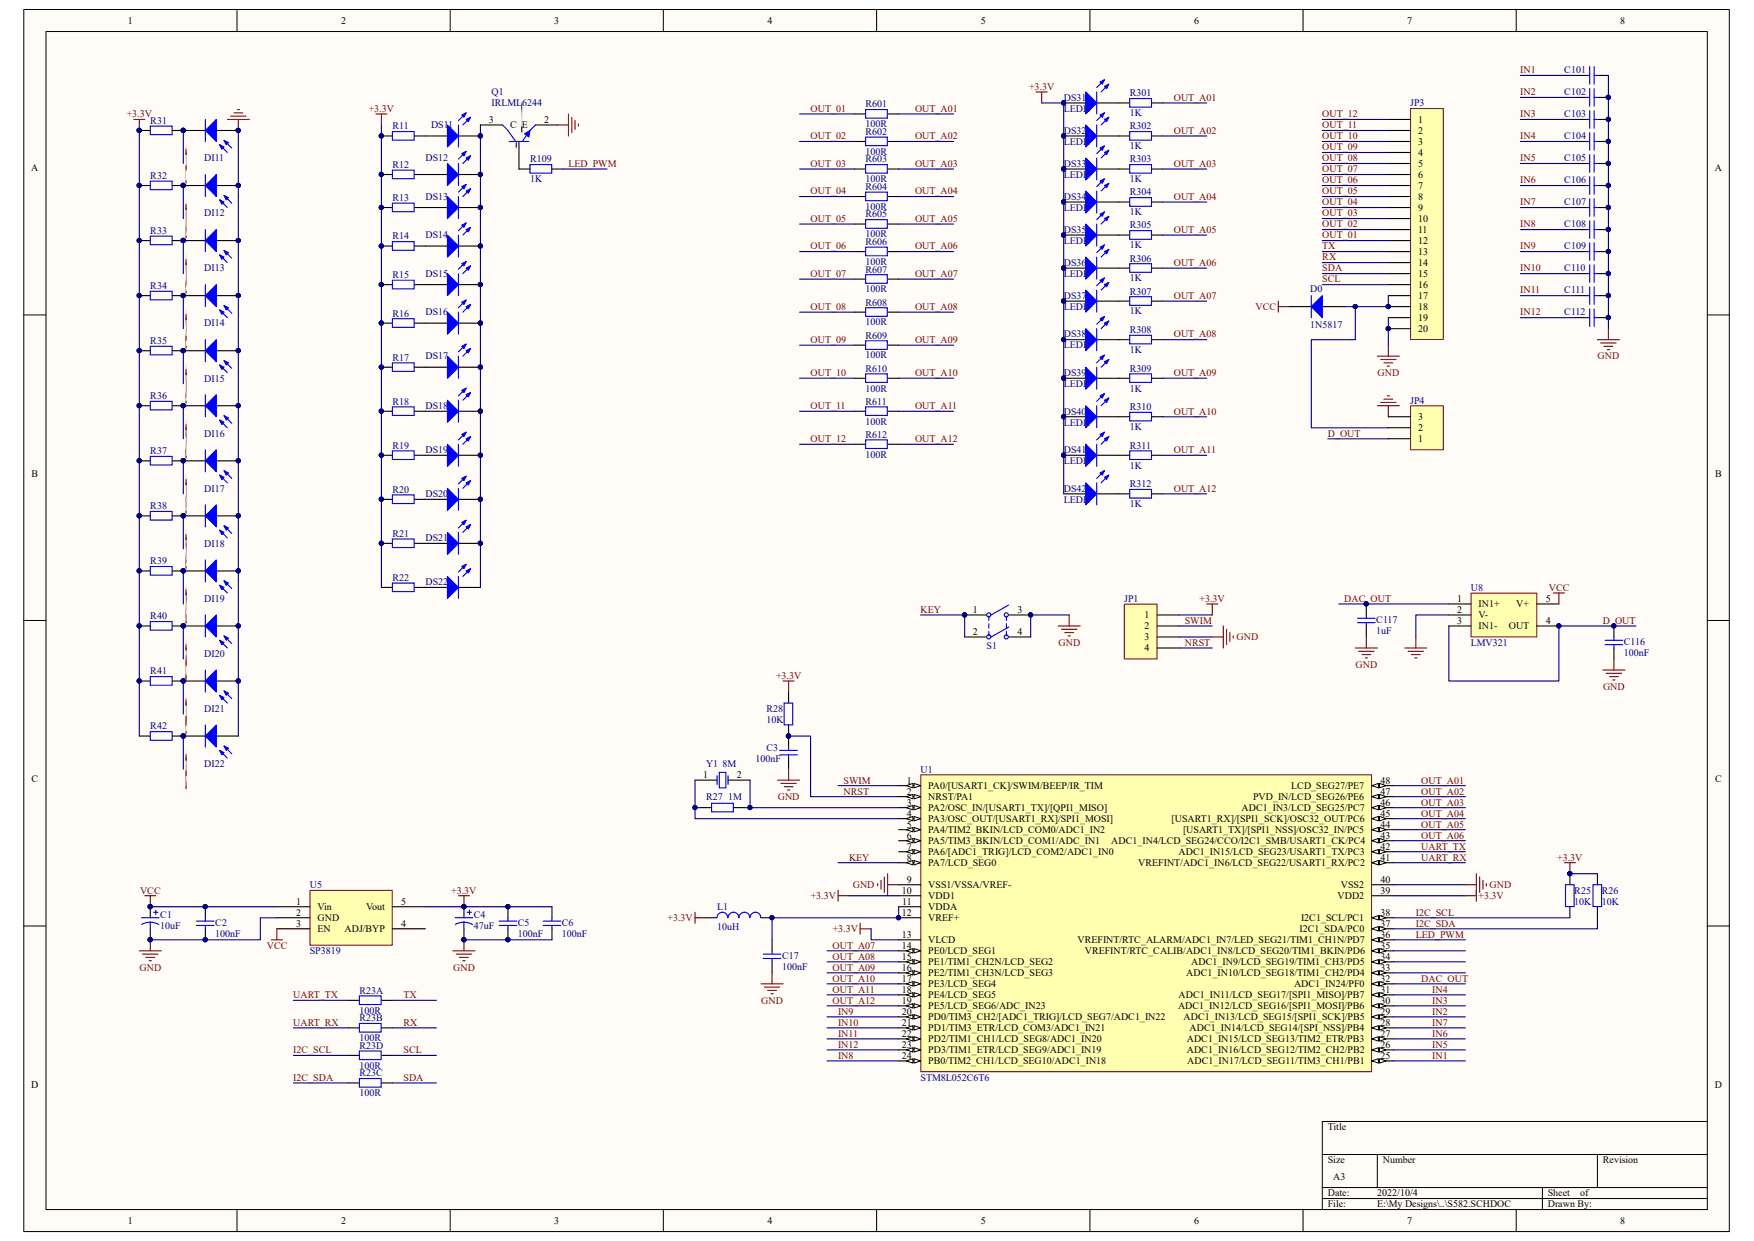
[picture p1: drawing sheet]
<svg xmlns="http://www.w3.org/2000/svg" width="297mm" height="210mm" viewBox="0 0 297 210" stroke-linecap="round" stroke-linejoin="round" font-family="sans-serif">
<defs><g id="words">
<g font-size="1.7">
<text x="21.6" y="4">1</text>
<text x="57.7" y="4">2</text>
<text x="93.9" y="4">3</text>
<text x="130" y="4">4</text>
<text x="166.1" y="4">5</text>
<text x="202.2" y="4">6</text>
<text x="238.3" y="4">7</text>
<text x="274.4" y="4">8</text>
<text x="82.8" y="20.8">3</text>
<text x="86.4" y="21.7">C E</text>
<text x="92.2" y="20.8">2</text>
<text x="240.1" y="20.8">1</text>
<text x="240.1" y="22.6">2</text>
<text x="5.3" y="29">A</text>
<text x="240.1" y="24.5">3</text>
<text x="240.1" y="26.4">4</text>
<text x="240.1" y="28.2">5</text>
<text x="290.4" y="29">A</text>
<text x="240.1" y="30.1">6</text>
<text x="240.1" y="32">7</text>
<text x="240.1" y="33.8">8</text>
<text x="240.1" y="35.7">9</text>
<text x="240.1" y="37.5">10</text>
<text x="240.1" y="39.4">11</text>
<text x="240.1" y="41.3">12</text>
<text x="240.1" y="43.1">13</text>
<text x="240.1" y="45">14</text>
<text x="240.1" y="46.9">15</text>
<text x="240.1" y="48.7">16</text>
<text x="240.1" y="50.6">17</text>
<text x="240.1" y="52.5">18</text>
<text x="240.1" y="54.3">19</text>
<text x="240.1" y="56.2">20</text>
<text x="240.1" y="71.1">3</text>
<text x="240.1" y="74.8">1</text>
<text x="240.1" y="72.9">2</text>
<text x="5.3" y="80.6">B</text>
<text x="290.4" y="80.6">B</text>
<text x="246.7" y="101.9">1</text>
<text x="261.7" y="101.9">5</text>
<text x="164.7" y="103.7">1</text>
<text x="164.7" y="107.4">2</text>
<text x="172.3" y="103.7">3</text>
<text x="172.3" y="107.4">4</text>
<text x="193.8" y="104.6">1</text>
<text x="193.8" y="106.5">2</text>
<text x="246.7" y="103.7">2</text>
<text x="246.7" y="105.6">3</text>
<text x="250.4" y="102.8">IN1+</text>
<text x="250.4" y="104.6">V-</text>
<text x="250.4" y="106.5">IN1-</text>
<text x="255.5" y="106.5">OUT</text>
<text x="256.8" y="102.8">V+</text>
<text x="261.7" y="105.6">4</text>
<text x="193.8" y="108.4">3</text>
<text x="193.8" y="110.2">4</text>
<text x="119.1" y="131.7">1</text>
<text x="124.8" y="131.7">2</text>
<text x="5.3" y="132.3">C</text>
<text x="153.5" y="132.6">1</text>
<text x="153.5" y="134.5">2</text>
<text x="153.5" y="136.3">3</text>
<text x="157.2" y="133.5">PA0/[USART1_CK]/SWIM/BEEP/IR_TIM</text>
<text x="157.2" y="135.4">NRST/PA1</text>
<text x="157.2" y="137.2">PA2/OSC_IN/[USART1_TX]/[QPI1_MISO]</text>
<text x="210.2" y="137.2">ADC1_IN3/LCD_SEG25/PC7</text>
<text x="212.2" y="135.4">PVD_IN/LCD_SEG26/PE6</text>
<text x="218.7" y="133.5">LCD_SEG27/PE7</text>
<text x="233.8" y="134.5">47</text>
<text x="233.8" y="132.6">48</text>
<text x="233.8" y="136.3">46</text>
<text x="290.4" y="132.3">C</text>
<text x="153.5" y="138.2">4</text>
<text x="153.5" y="140">5</text>
<text x="153.5" y="141.9">6</text>
<text x="153.5" y="143.8">7</text>
<text x="157.2" y="139.1">PA3/OSC_OUT/[USART1_RX]/SPI1_MOSI]</text>
<text x="157.2" y="141">PA4/TIM2_BKIN/LCD_COM0/ADC1_IN2</text>
<text x="157.2" y="142.8">PA5/TIM3_BKIN/LCD_COM1/ADC_IN1</text>
<text x="188.2" y="142.8">ADC1_IN4/LCD_SEG24/CCO/I2C1_SMB/USART1_CK/PC4</text>
<text x="198.4" y="139.1">[USART1_RX]/[SPI1_SCK]/OSC32_OUT/PC6</text>
<text x="200.3" y="141">[USART1_TX]/[SPI1_NSS]/OSC32_IN/PC5</text>
<text x="233.8" y="143.8">42</text>
<text x="233.8" y="141.9">43</text>
<text x="233.8" y="140">44</text>
<text x="233.8" y="138.2">45</text>
<text x="153.5" y="149.4">9</text>
<text x="153.5" y="145.6">8</text>
<text x="157.2" y="144.7">PA6/[ADC1_TRIG]/LCD_COM2/ADC1_IN0</text>
<text x="157.2" y="146.6">PA7/LCD_SEG0</text>
<text x="192.7" y="146.6">VREFINT/ADC1_IN6/LCD_SEG22/USART1_RX/PC2</text>
<text x="199.6" y="144.7">ADC1_IN15/LCD_SEG23/USART1_TX/PC3</text>
<text x="233.8" y="145.6">41</text>
<text x="233.8" y="149.4">40</text>
<text x="50.1" y="153.1">1</text>
<text x="50.1" y="154.9">2</text>
<text x="53.8" y="154">Vin</text>
<text x="53.8" y="155.9">GND</text>
<text x="62" y="154">Vout</text>
<text x="67.9" y="153.1">5</text>
<text x="152.7" y="151.2">10</text>
<text x="152.7" y="154.9">12</text>
<text x="152.8" y="153.1">11</text>
<text x="157.2" y="150.3">VSS1/VSSA/VREF-</text>
<text x="157.2" y="152.1">VDD1</text>
<text x="157.2" y="154">VDDA</text>
<text x="157.2" y="155.9">VREF+</text>
<text x="220.3" y="155.9">I2C1_SCL/PC1</text>
<text x="226.5" y="152.1">VDD2</text>
<text x="227" y="150.3">VSS2</text>
<text x="233.8" y="154.9">38</text>
<text x="233.8" y="151.2">39</text>
<text x="50.1" y="156.8">3</text>
<text x="53.8" y="157.7">EN</text>
<text x="58.3" y="157.7">ADJ/BYP</text>
<text x="67.9" y="156.8">4</text>
<text x="152.7" y="158.7">13</text>
<text x="152.7" y="160.5">14</text>
<text x="157.2" y="159.6">VLCD</text>
<text x="157.2" y="161.5">PE0/LCD_SEG1</text>
<text x="182.5" y="159.6">VREFINT/RTC_ALARM/ADC1_IN7/LED_SEG21/TIM1_CH1N/PD7</text>
<text x="183.7" y="161.5">VREFINT/RTC_CALIB/ADC1_IN8/LCD_SEG20/TIM1_BKIN/PD6</text>
<text x="220" y="157.7">I2C1_SDA/PC0</text>
<text x="233.8" y="156.8">37</text>
<text x="233.8" y="160.5">35</text>
<text x="233.8" y="158.7">36</text>
<text x="152.7" y="162.4">15</text>
<text x="152.7" y="164.3">16</text>
<text x="152.7" y="166.1">17</text>
<text x="152.7" y="168">18</text>
<text x="157.2" y="163.3">PE1/TIM1_CH2N/LCD_SEG2</text>
<text x="157.2" y="165.2">PE2/TIM1_CH3N/LCD_SEG3</text>
<text x="157.2" y="167">PE3/LCD_SEG4</text>
<text x="200.9" y="165.2">ADC1_IN10/LCD_SEG18/TIM1_CH2/PD4</text>
<text x="201.7" y="163.3">ADC1_IN9/LCD_SEG19/TIM1_CH3/PD5</text>
<text x="219.1" y="167">ADC1_IN24/PF0</text>
<text x="233.8" y="168">31</text>
<text x="233.8" y="164.3">33</text>
<text x="233.8" y="162.4">34</text>
<text x="233.8" y="166.1">32</text>
<text x="152.7" y="171.7">20</text>
<text x="152.7" y="173.6">21</text>
<text x="152.7" y="169.8">19</text>
<text x="157.2" y="172.6">PD0/TIM3_CH2/[ADC1_TRIG]/LCD_SEG7/ADC1_IN22</text>
<text x="157.2" y="168.9">PE4/LCD_SEG5</text>
<text x="157.2" y="170.8">PE5/LCD_SEG6/ADC_IN23</text>
<text x="199.5" y="170.8">ADC1_IN12/LCD_SEG16/[SPI1_MOSI]/PB6</text>
<text x="199.6" y="168.9">ADC1_IN11/LCD_SEG17/[SPI1_MISO]/PB7</text>
<text x="200.4" y="172.6">ADC1_IN13/LCD_SEG15/[SPI1_SCK]/PB5</text>
<text x="233.8" y="173.6">28</text>
<text x="233.8" y="171.7">29</text>
<text x="233.8" y="169.8">30</text>
<text x="152.7" y="179.2">24</text>
<text x="152.7" y="175.4">22</text>
<text x="152.7" y="177.3">23</text>
<text x="157.2" y="174.5">PD1/TIM3_ETR/LCD_COM3/ADC1_IN21</text>
<text x="157.2" y="176.4">PD2/TIM1_CH1/LCD_SEG8/ADC1_IN20</text>
<text x="157.2" y="178.2">PD3/TIM1_ETR/LCD_SEG9/ADC1_IN19</text>
<text x="201" y="178.2">ADC1_IN16/LCD_SEG12/TIM2_CH2/PB2</text>
<text x="201" y="176.4">ADC1_IN15/LCD_SEG13/TIM2_ETR/PB3</text>
<text x="201.4" y="174.5">ADC1_IN14/LCD_SEG14/[SPI_NSS]/PB4</text>
<text x="233.8" y="179.2">25</text>
<text x="233.8" y="177.3">26</text>
<text x="233.8" y="175.4">27</text>
<text x="5.3" y="184.1">D</text>
<text x="157.2" y="180.1">PB0/TIM2_CH1/LCD_SEG10/ADC1_IN18</text>
<text x="201" y="180.1">ADC1_IN17/LCD_SEG11/TIM3_CH1/PB1</text>
<text x="290.4" y="184.1">D</text>
<text x="224.8" y="191.3">Title</text>
<text x="224.8" y="196.8">Size</text>
<text x="234.1" y="196.8">Number</text>
<text x="271.4" y="196.8">Revision</text>
<text x="224.8" y="202.4">Date:</text>
<text x="225.8" y="199.6">A3</text>
<text x="233.2" y="202.4">2022/10/4</text>
<text x="262.1" y="202.4">Sheet</text>
<text x="267.5" y="202.4">of</text>
<text x="21.6" y="207.1">1</text>
<text x="57.7" y="207.1">2</text>
<text x="93.9" y="207.1">3</text>
<text x="130" y="207.1">4</text>
<text x="166.1" y="207.1">5</text>
<text x="202.2" y="207.1">6</text>
<text x="224.8" y="204.3">File:</text>
<text x="233.2" y="204.3">E:\My Designs\..\S582.SCHDOC</text>
<text x="238.3" y="207.1">7</text>
<text x="262.1" y="204.3">Drawn By:</text>
<text x="274.4" y="207.1">8</text>
</g>
<g font-size="1.7" fill="#000080">
<text x="83.2" y="16.1">Q1</text>
<text x="83.2" y="18">IRLML6244</text>
<text x="180.1" y="17.1">DS31</text>
<text x="191.3" y="16.3">R301</text>
<text x="238.8" y="18">JP3</text>
<text x="264.9" y="12.4">C101</text>
<text x="264.9" y="16.1">C102</text>
<text x="25.4" y="21">R31</text>
<text x="66.5" y="21.9">R11</text>
<text x="73" y="21.7">DS1</text>
<text x="75.9" y="21.7">1</text>
<text x="146.6" y="18.2">R601</text>
<text x="146.6" y="21.5">100R</text>
<text x="146.6" y="22.8">R602</text>
<text x="180.1" y="18.9">LEDR</text>
<text x="180.1" y="22.6">DS32</text>
<text x="191.3" y="19.7">1K</text>
<text x="191.3" y="21.9">R302</text>
<text x="264.9" y="19.9">C103</text>
<text x="264.9" y="23.6">C104</text>
<text x="34.6" y="27.3">DI11</text>
<text x="66.5" y="28.4">R12</text>
<text x="72.1" y="27.3">DS12</text>
<text x="89.7" y="27.5">R109</text>
<text x="146.6" y="26.2">100R</text>
<text x="146.6" y="27.5">R603</text>
<text x="180.1" y="24.5">LEDR</text>
<text x="180.1" y="28.2">DS33</text>
<text x="191.3" y="25.3">1K</text>
<text x="191.3" y="27.5">R303</text>
<text x="264.9" y="27.3">C105</text>
<text x="25.4" y="30.3">R32</text>
<text x="66.5" y="34">R13</text>
<text x="72.1" y="33.8">DS13</text>
<text x="89.7" y="30.9">1K</text>
<text x="146.6" y="30.9">100R</text>
<text x="146.6" y="32.1">R604</text>
<text x="146.6" y="35.5">100R</text>
<text x="180.1" y="30.1">LEDR</text>
<text x="180.1" y="33.8">DS34</text>
<text x="180.1" y="35.7">LEDR</text>
<text x="191.3" y="30.9">1K</text>
<text x="191.3" y="33.1">R304</text>
<text x="264.9" y="31">C106</text>
<text x="264.9" y="34.8">C107</text>
<text x="25.4" y="39.6">R33</text>
<text x="34.6" y="36.6">DI12</text>
<text x="66.5" y="40.5">R14</text>
<text x="72.1" y="40.3">DS14</text>
<text x="146.6" y="36.8">R605</text>
<text x="146.6" y="40.2">100R</text>
<text x="146.6" y="41.5">R606</text>
<text x="180.1" y="39.4">DS35</text>
<text x="180.1" y="41.3">LEDR</text>
<text x="191.3" y="36.4">1K</text>
<text x="191.3" y="38.7">R305</text>
<text x="264.9" y="38.5">C108</text>
<text x="34.6" y="45.9">DI13</text>
<text x="66.5" y="47.1">R15</text>
<text x="72.1" y="46.9">DS15</text>
<text x="146.6" y="44.8">100R</text>
<text x="146.6" y="46.1">R607</text>
<text x="180.1" y="45">DS36</text>
<text x="180.1" y="46.9">LEDR</text>
<text x="191.3" y="42">1K</text>
<text x="191.3" y="44.3">R306</text>
<text x="191.3" y="47.6">1K</text>
<text x="264.9" y="42.2">C109</text>
<text x="264.9" y="45.9">C110</text>
<text x="25.4" y="48.9">R34</text>
<text x="66.5" y="53.6">R16</text>
<text x="72.1" y="53.4">DS16</text>
<text x="146.6" y="49.5">100R</text>
<text x="146.6" y="51.7">R608</text>
<text x="180.1" y="50.6">DS37</text>
<text x="180.1" y="52.5">LEDR</text>
<text x="191.3" y="49.9">R307</text>
<text x="191.3" y="53.2">1K</text>
<text x="221.9" y="49.5">D0</text>
<text x="264.9" y="49.7">C111</text>
<text x="264.9" y="53.4">C112</text>
<text x="25.4" y="58.3">R35</text>
<text x="34.6" y="55.2">DI14</text>
<text x="146.6" y="55.1">100R</text>
<text x="146.6" y="57.3">R609</text>
<text x="180.1" y="57.1">DS38</text>
<text x="180.1" y="59">LEDR</text>
<text x="191.3" y="56.4">R308</text>
<text x="191.3" y="59.7">1K</text>
<text x="221.9" y="55.5">1N5817</text>
<text x="34.6" y="64.6">DI15</text>
<text x="66.5" y="61">R17</text>
<text x="72.1" y="60.8">DS17</text>
<text x="146.6" y="60.7">100R</text>
<text x="146.6" y="62.9">R610</text>
<text x="180.1" y="63.6">DS39</text>
<text x="180.1" y="65.5">LEDR</text>
<text x="191.3" y="62.9">R309</text>
<text x="25.4" y="67.6">R36</text>
<text x="66.5" y="68.5">R18</text>
<text x="72.1" y="69.2">DS18</text>
<text x="146.6" y="66.3">100R</text>
<text x="146.6" y="68.5">R611</text>
<text x="146.6" y="71.8">100R</text>
<text x="180.1" y="70.1">DS40</text>
<text x="191.3" y="66.3">1K</text>
<text x="191.3" y="69.4">R310</text>
<text x="238.8" y="68.3">JP4</text>
<text x="25.4" y="76.9">R37</text>
<text x="34.6" y="73.9">DI16</text>
<text x="66.5" y="75.9">R19</text>
<text x="72.1" y="76.7">DS19</text>
<text x="146.6" y="74.1">R612</text>
<text x="146.6" y="77.4">100R</text>
<text x="180.1" y="72">LEDR</text>
<text x="180.1" y="76.7">DS41</text>
<text x="191.3" y="72.8">1K</text>
<text x="191.3" y="75.9">R311</text>
<text x="34.6" y="83.2">DI17</text>
<text x="66.5" y="83.4">R20</text>
<text x="180.1" y="78.5">LEDR</text>
<text x="180.1" y="83.2">DS42</text>
<text x="191.3" y="79.3">1K</text>
<text x="191.3" y="82.5">R312</text>
<text x="25.4" y="86.2">R38</text>
<text x="72.1" y="84.1">DS20</text>
<text x="180.1" y="85">LEDR</text>
<text x="191.3" y="85.8">1K</text>
<text x="25.4" y="95.5">R39</text>
<text x="34.6" y="92.5">DI18</text>
<text x="66.5" y="90.8">R21</text>
<text x="72.1" y="91.6">DS21</text>
<text x="34.6" y="101.9">DI19</text>
<text x="66.5" y="98.3">R22</text>
<text x="72.1" y="99.1">DS22</text>
<text x="190.4" y="101.9">JP1</text>
<text x="249" y="100">U8</text>
<text x="25.4" y="104.8">R40</text>
<text x="233" y="105.4">C117</text>
<text x="233" y="107.2">1uF</text>
<text x="34.6" y="111.2">DI20</text>
<text x="167" y="109.9">S1</text>
<text x="249" y="109.3">LMV321</text>
<text x="275" y="109.1">C116</text>
<text x="275" y="111">100nF</text>
<text x="25.4" y="114.1">R41</text>
<text x="25.4" y="123.4">R42</text>
<text x="34.6" y="120.5">DI21</text>
<text x="129.8" y="120.5">R28</text>
<text x="129.8" y="122.3">10K</text>
<text x="34.6" y="129.8">DI22</text>
<text x="119.5" y="129.8">Y1</text>
<text x="122.3" y="129.8">8M</text>
<text x="127.9" y="128.9">100nF</text>
<text x="129.8" y="127">C3</text>
<text x="155.9" y="130.7">U1</text>
<text x="119.5" y="135.4">R27</text>
<text x="123.3" y="135.4">1M</text>
<text x="27.1" y="155.3">C1</text>
<text x="52.5" y="150.3">U5</text>
<text x="80.2" y="155.3">C4</text>
<text x="121.4" y="154">L1</text>
<text x="266.6" y="151.2">R25</text>
<text x="266.6" y="153.1">10K</text>
<text x="271.2" y="151.2">R26</text>
<text x="271.2" y="153.1">10K</text>
<text x="27.1" y="157.2">10uF</text>
<text x="36.4" y="156.6">C2</text>
<text x="36.4" y="158.5">100nF</text>
<text x="52.5" y="161.5">SP3819</text>
<text x="80.2" y="157.2">47uF</text>
<text x="87.7" y="156.6">C5</text>
<text x="87.7" y="158.5">100nF</text>
<text x="95.1" y="156.6">C6</text>
<text x="95.1" y="158.5">100nF</text>
<text x="121.4" y="157.4">10uH</text>
<text x="132.4" y="162.2">C17</text>
<text x="132.4" y="164.1">100nF</text>
<text x="60.9" y="168.1">R23A</text>
<text x="60.9" y="171.5">100R</text>
<text x="60.9" y="172.8">R23B</text>
<text x="60.9" y="176.2">100R</text>
<text x="60.9" y="177.5">R23D</text>
<text x="60.9" y="182.2">R23C</text>
<text x="60.9" y="185.5">100R</text>
<text x="60.9" y="180.8">100R</text>
<text x="155.9" y="182.9">STM8L052C6T6</text>
</g>
<g font-size="1.7" fill="#800000">
<text x="174.2" y="15.2">+3.3V</text>
<text x="198.8" y="17.1">OUT_A01</text>
<text x="257.4" y="12.4">IN1</text>
<text x="257.4" y="16.1">IN2</text>
<text x="21.5" y="19.9">+3.3V</text>
<text x="62.4" y="18.9">+3.3V</text>
<text x="137.2" y="18.9">OUT_01</text>
<text x="137.2" y="23.6">OUT_02</text>
<text x="154.9" y="18.9">OUT_A01</text>
<text x="154.9" y="23.6">OUT_A02</text>
<text x="198.8" y="22.6">OUT_A02</text>
<text x="223.9" y="23.6">OUT_10</text>
<text x="223.9" y="21.7">OUT_11</text>
<text x="223.9" y="19.9">OUT_12</text>
<text x="257.4" y="19.9">IN3</text>
<text x="257.4" y="23.6">IN4</text>
<text x="96.3" y="28.2">LED_PWM</text>
<text x="137.2" y="28.2">OUT_03</text>
<text x="154.9" y="28.2">OUT_A03</text>
<text x="198.8" y="28.2">OUT_A03</text>
<text x="223.9" y="29.2">OUT_07</text>
<text x="223.9" y="27.3">OUT_08</text>
<text x="223.9" y="25.4">OUT_09</text>
<text x="257.4" y="27.3">IN5</text>
<text x="137.2" y="32.9">OUT_04</text>
<text x="154.9" y="32.9">OUT_A04</text>
<text x="198.8" y="33.8">OUT_A04</text>
<text x="223.9" y="34.8">OUT_04</text>
<text x="223.9" y="32.9">OUT_05</text>
<text x="223.9" y="31">OUT_06</text>
<text x="257.4" y="31">IN6</text>
<text x="257.4" y="34.8">IN7</text>
<text x="137.2" y="37.5">OUT_05</text>
<text x="154.9" y="37.5">OUT_A05</text>
<text x="198.8" y="39.4">OUT_A05</text>
<text x="223.9" y="40.3">OUT_01</text>
<text x="223.9" y="38.5">OUT_02</text>
<text x="223.9" y="36.6">OUT_03</text>
<text x="257.4" y="38.5">IN8</text>
<text x="137.2" y="42.2">OUT_06</text>
<text x="137.2" y="46.9">OUT_07</text>
<text x="154.9" y="42.2">OUT_A06</text>
<text x="154.9" y="46.9">OUT_A07</text>
<text x="198.8" y="45">OUT_A06</text>
<text x="223.9" y="42.2">TX</text>
<text x="223.9" y="44.1">RX</text>
<text x="223.9" y="47.8">SCL</text>
<text x="223.9" y="45.9">SDA</text>
<text x="257.4" y="42.2">IN9</text>
<text x="257.4" y="45.9">IN10</text>
<text x="137.2" y="52.5">OUT_08</text>
<text x="154.9" y="52.5">OUT_A08</text>
<text x="198.8" y="50.6">OUT_A07</text>
<text x="212.6" y="52.5">VCC</text>
<text x="257.4" y="49.7">IN11</text>
<text x="257.4" y="53.4">IN12</text>
<text x="137.2" y="58">OUT_09</text>
<text x="154.9" y="58">OUT_A09</text>
<text x="198.8" y="57.1">OUT_A08</text>
<text x="137.2" y="63.6">OUT_10</text>
<text x="154.9" y="63.6">OUT_A10</text>
<text x="198.8" y="63.6">OUT_A09</text>
<text x="233.3" y="63.6">GND</text>
<text x="270.5" y="60.8">GND</text>
<text x="137.2" y="69.2">OUT_11</text>
<text x="154.9" y="69.2">OUT_A11</text>
<text x="198.8" y="70.1">OUT_A10</text>
<text x="137.2" y="74.8">OUT_12</text>
<text x="154.9" y="74.8">OUT_A12</text>
<text x="198.8" y="76.7">OUT_A11</text>
<text x="224.8" y="73.9">D_OUT</text>
<text x="198.8" y="83.2">OUT_A12</text>
<text x="203.1" y="101.9">+3.3V</text>
<text x="227.6" y="101.9">DAC_OUT</text>
<text x="262.3" y="100">VCC</text>
<text x="155.9" y="103.7">KEY</text>
<text x="200.6" y="105.6">SWIM</text>
<text x="271.4" y="105.6">D_OUT</text>
<text x="179.2" y="109.3">GND</text>
<text x="200.6" y="109.3">NRST</text>
<text x="209.4" y="108.4">GND</text>
<text x="229.5" y="113">GND</text>
<text x="131.4" y="114.9">+3.3V</text>
<text x="271.4" y="116.8">GND</text>
<text x="131.7" y="135.4">GND</text>
<text x="142.8" y="134.5">NRST</text>
<text x="142.8" y="132.6">SWIM</text>
<text x="240.7" y="132.6">OUT_A01</text>
<text x="240.7" y="134.5">OUT_A02</text>
<text x="240.7" y="136.3">OUT_A03</text>
<text x="240.7" y="143.8">UART_TX</text>
<text x="240.7" y="138.2">OUT_A04</text>
<text x="240.7" y="140">OUT_A05</text>
<text x="240.7" y="141.9">OUT_A06</text>
<text x="143.8" y="145.6">KEY</text>
<text x="240.7" y="145.6">UART_RX</text>
<text x="263.7" y="145.6">+3.3V</text>
<text x="23.7" y="151.2">VCC</text>
<text x="76.4" y="151.2">+3.3V</text>
<text x="113" y="155.9">+3.3V</text>
<text x="137.3" y="152.1">+3.3V</text>
<text x="144.4" y="150.3">GND</text>
<text x="239.7" y="154.9">I2C_SCL</text>
<text x="250.4" y="152.1">+3.3V</text>
<text x="252.2" y="150.3">GND</text>
<text x="45.2" y="160.5">VCC</text>
<text x="141" y="160.5">OUT_A07</text>
<text x="141" y="157.7">+3.3V</text>
<text x="239.7" y="156.8">I2C_SDA</text>
<text x="239.7" y="158.7">LED_PWM</text>
<text x="23.6" y="164.3">GND</text>
<text x="76.8" y="164.3">GND</text>
<text x="141" y="162.4">OUT_A08</text>
<text x="141" y="164.3">OUT_A09</text>
<text x="141" y="166.1">OUT_A10</text>
<text x="141" y="168">OUT_A11</text>
<text x="240.7" y="166.1">DAC_OUT</text>
<text x="242.5" y="168">IN4</text>
<text x="49.7" y="168.9">UART_TX</text>
<text x="49.7" y="173.6">UART_RX</text>
<text x="68.3" y="168.9">TX</text>
<text x="68.3" y="173.6">RX</text>
<text x="128.9" y="169.8">GND</text>
<text x="141" y="169.8">OUT_A12</text>
<text x="141.9" y="171.7">IN9</text>
<text x="141.9" y="173.6">IN10</text>
<text x="242.5" y="171.7">IN2</text>
<text x="242.5" y="169.8">IN3</text>
<text x="242.5" y="173.6">IN7</text>
<text x="49.7" y="178.2">I2C_SCL</text>
<text x="68.3" y="178.2">SCL</text>
<text x="141.9" y="179.2">IN8</text>
<text x="141.9" y="175.4">IN11</text>
<text x="141.9" y="177.3">IN12</text>
<text x="242.5" y="179.2">IN1</text>
<text x="242.5" y="177.3">IN5</text>
<text x="242.5" y="175.4">IN6</text>
<text x="49.7" y="182.9">I2C_SDA</text>
<text x="68.3" y="182.9">SDA</text>
</g>
<g font-size=".3" fill="#800000">
<text x="31.4" y="24" transform="rotate(90 31.4 24)">I</text>
<text x="31.4" y="24.5" transform="rotate(90 31.4 24.5)">N</text>
<text x="31.4" y="25.7" transform="rotate(90 31.4 25.7)">1</text>
<text x="31.4" y="33.3" transform="rotate(90 31.4 33.3)">I</text>
<text x="31.4" y="33.8" transform="rotate(90 31.4 33.8)">N</text>
<text x="31.4" y="35.1" transform="rotate(90 31.4 35.1)">2</text>
<text x="31.4" y="42.6" transform="rotate(90 31.4 42.6)">I</text>
<text x="31.4" y="43.1" transform="rotate(90 31.4 43.1)">N</text>
<text x="31.4" y="44.4" transform="rotate(90 31.4 44.4)">3</text>
<text x="31.4" y="51.9" transform="rotate(90 31.4 51.9)">I</text>
<text x="31.4" y="52.5" transform="rotate(90 31.4 52.5)">N</text>
<text x="31.4" y="53.7" transform="rotate(90 31.4 53.7)">4</text>
<text x="31.4" y="61.2" transform="rotate(90 31.4 61.2)">I</text>
<text x="31.4" y="61.8" transform="rotate(90 31.4 61.8)">N</text>
<text x="31.4" y="63" transform="rotate(90 31.4 63)">5</text>
<text x="31.4" y="70.5" transform="rotate(90 31.4 70.5)">I</text>
<text x="31.4" y="71.1" transform="rotate(90 31.4 71.1)">N</text>
<text x="31.4" y="72.3" transform="rotate(90 31.4 72.3)">6</text>
<text x="31.4" y="79.8" transform="rotate(90 31.4 79.8)">I</text>
<text x="31.4" y="80.4" transform="rotate(90 31.4 80.4)">N</text>
<text x="31.4" y="81.6" transform="rotate(90 31.4 81.6)">7</text>
<text x="31.4" y="89.2" transform="rotate(90 31.4 89.2)">I</text>
<text x="31.4" y="89.7" transform="rotate(90 31.4 89.7)">N</text>
<text x="31.4" y="90.9" transform="rotate(90 31.4 90.9)">8</text>
<text x="31.4" y="98.5" transform="rotate(90 31.4 98.5)">I</text>
<text x="31.4" y="99" transform="rotate(90 31.4 99)">N</text>
<text x="31.4" y="100.2" transform="rotate(90 31.4 100.2)">9</text>
<text x="31.4" y="107.8" transform="rotate(90 31.4 107.8)">I</text>
<text x="31.4" y="108.3" transform="rotate(90 31.4 108.3)">N</text>
<text x="31.4" y="109.6" transform="rotate(90 31.4 109.6)">1</text>
<text x="31.4" y="110.4" transform="rotate(90 31.4 110.4)">0</text>
<text x="31.4" y="117.1" transform="rotate(90 31.4 117.1)">I</text>
<text x="31.4" y="117.7" transform="rotate(90 31.4 117.7)">N</text>
<text x="31.4" y="118.9" transform="rotate(90 31.4 118.9)">1</text>
<text x="31.4" y="119.7" transform="rotate(90 31.4 119.7)">1</text>
<text x="31.4" y="126.4" transform="rotate(90 31.4 126.4)">I</text>
<text x="31.4" y="127" transform="rotate(90 31.4 127)">N</text>
<text x="31.4" y="128.2" transform="rotate(90 31.4 128.2)">1</text>
<text x="31.4" y="129" transform="rotate(90 31.4 129)">2</text>
</g>
<g font-size=".3">
<text x="88.4" y="23.6" transform="rotate(-90 88.4 23.6)">B</text>
<text x="87.5" y="27.2" transform="rotate(-90 87.5 27.2)">1</text>
</g>
</g></defs>
<path d="M4 1.6h288.8v206.8h-288.8z" fill-rule="evenodd" fill="#fffcf8"/>
<path d="M4 1.6h288.8v206.8h-288.8z" fill="none" stroke="#000" stroke-width=".17"/>
<path d="M7.8 5.3h281.3v199.4h-281.3z" fill-rule="evenodd" fill="#fffcf8"/>
<g fill="none" stroke="#000" stroke-width=".17">
<path d="M7.8 5.3h281.3v199.4h-281.3zM40.1 1.6v3.7M76.2 1.6v3.7M112.3 1.6v3.7M148.4 1.6v3.7M184.5 1.6v3.7M220.6 1.6v3.7M256.7 1.6v3.7M4 53.3h3.7M289.1 53.3h3.7M4 105h3.7M289.1 105h3.7"/>
<path d="M4 156.7h3.7M289.1 156.7h3.7M223.9 195.4h65.2M233.2 195.4v5.6M270.5 195.4v5.6M289.1 189.8h-65.2v14.9M40.1 204.7v3.7M76.2 204.7v3.7M112.3 204.7v3.7M148.4 204.7v3.7M184.5 204.7v3.7M220.6 204.7v3.7"/>
<path d="M223.9 201h65.2M223.9 202.8h65.2M256.7 204.7v3.7M261.2 201v3.7"/>
</g>
<path d="M24.5 151.6h1.9M25.5 151.6v1.8" fill="none" stroke="#800000" stroke-width=".19"/>
<circle cx="25.4" cy="153.4" r=".35" fill="#000080"/>
<circle cx="25.4" cy="153.4" r=".35" fill="none" stroke="#000080" stroke-width=".17"/>
<path d="M96.3 19.3v3.7M96.8 19.8v2.7M94.4 21.1h1.9M97.4 20.4v1.5M97.9 21v.3M235.1 58.4v1.9M233.2 60.3h3.7M233.8 60.8h2.6M234.3 61.4h1.5M234.9 62h.4" fill="none" stroke="#800000" stroke-width=".19"/>
<path d="M81.4 21.1h3.7M87.9 24.9v3.7M90.7 21.1h3.7" fill="none" stroke="#000" stroke-width=".19"/>
<path d="M86 22.1l1.3 1.8M86.2 23.9h3.4M89.7 22.1l-1.3 1.8" fill="none" stroke="#00f" stroke-width=".19"/>
<path d="M88.8 22.6l.9-.5-.1 1.1z" fill="#00f"/>
<path d="M88.8 22.6l.9-.5-.1 1.1z" fill="none" stroke="#00f" stroke-width=".17"/>
<path d="M85.1 21.1l.9 1M87.9 23.9v1M90.7 21.1l-1 1" fill="none" stroke="#00f" stroke-width=".19"/>
<path d="M216.4 51v1.8M216.4 51.9h1.9" fill="none" stroke="#800000" stroke-width=".19"/>
<path d="M218.3 51.9h3.7M223.9 51.9h3.7" fill="none" stroke="#000" stroke-width=".19"/>
<path d="M223.9 50v3.8l-1.9-1.9z" fill="#00f"/>
<path d="M222 50v3.8M223.9 50v3.8l-1.9-1.9z" fill="none" stroke="#00f" stroke-width=".19"/>
<path d="M25.5 159v1.9M23.6 160.9h3.7M24.1 161.5h2.7M24.7 162h1.5M25.3 162.6h.3" fill="none" stroke="#800000" stroke-width=".19"/>
<circle cx="25.4" cy="159" r=".35" fill="#000080"/>
<circle cx="25.4" cy="159" r=".35" fill="none" stroke="#000080" stroke-width=".17"/>
<path d="M34.8 157.2v1.8" fill="none" stroke="#000" stroke-width=".19"/>
<circle cx="34.7" cy="159" r=".35" fill="#000080"/>
<circle cx="34.7" cy="159" r=".35" fill="none" stroke="#000080" stroke-width=".17"/>
<path d="M34.8 153.4v1.9" fill="none" stroke="#000" stroke-width=".19"/>
<circle cx="34.7" cy="153.4" r=".35" fill="#000080"/>
<circle cx="34.7" cy="153.4" r=".35" fill="none" stroke="#000080" stroke-width=".17"/>
<path d="M33.3 155.9h3M33.3 156.6h3M34.8 155.3v.6M34.8 156.6v.6" fill="none" stroke="#00f" stroke-width=".19"/>
<circle cx="34.7" cy="159" r=".35" fill="#000080"/>
<circle cx="34.7" cy="159" r=".35" fill="none" stroke="#000080" stroke-width=".17"/>
<circle cx="34.7" cy="153.4" r=".35" fill="#000080"/>
<circle cx="34.7" cy="153.4" r=".35" fill="none" stroke="#000080" stroke-width=".17"/>
<path d="M78.6 159v1.9M76.7 160.9h3.7M77.3 161.5h2.6M77.8 162h1.5M78.4 162.6h.3" fill="none" stroke="#800000" stroke-width=".19"/>
<circle cx="78.5" cy="159" r=".35" fill="#000080"/>
<circle cx="78.5" cy="159" r=".35" fill="none" stroke="#000080" stroke-width=".17"/>
<path d="M77.6 151.6h1.9M78.6 151.6v1.8" fill="none" stroke="#800000" stroke-width=".19"/>
<circle cx="78.5" cy="153.4" r=".35" fill="#000080"/>
<circle cx="78.5" cy="153.4" r=".35" fill="none" stroke="#000080" stroke-width=".17"/>
<path d="M52.5 150.7h13.9v9.2h-13.9z" fill-rule="evenodd" fill="#ffffb0"/>
<path d="M52.5 150.7h13.9v9.2h-13.9z" fill="none" stroke="#800000" stroke-width=".17"/>
<path d="M25.5 153.4v1.9M46.9 153.4h5.6M46.9 155.3h5.6M46.9 157.2h5.6M66.4 153.4h5.6M66.4 157.2h5.6" fill="none" stroke="#000" stroke-width=".19"/>
<circle cx="25.4" cy="153.4" r=".35" fill="#000080"/>
<circle cx="25.4" cy="153.4" r=".35" fill="none" stroke="#000080" stroke-width=".17"/>
<path d="M25.5 157.2v1.8" fill="none" stroke="#000" stroke-width=".19"/>
<circle cx="25.4" cy="159" r=".35" fill="#000080"/>
<circle cx="25.4" cy="159" r=".35" fill="none" stroke="#000080" stroke-width=".17"/>
<path d="M24 155.3h2.9M25.5 156l.7 .1 .7 .3M25.5 156l-.8 .1-.7 .3M25.5 156v1.2M26 154.4h.8M26.4 154v.7" fill="none" stroke="#00f" stroke-width=".19"/>
<circle cx="25.4" cy="153.4" r=".35" fill="#000080"/>
<circle cx="25.4" cy="153.4" r=".35" fill="none" stroke="#000080" stroke-width=".17"/>
<circle cx="25.4" cy="159" r=".35" fill="#000080"/>
<circle cx="25.4" cy="159" r=".35" fill="none" stroke="#000080" stroke-width=".17"/>
<path d="M78.6 153.4v1.9" fill="none" stroke="#000" stroke-width=".19"/>
<circle cx="78.5" cy="153.4" r=".35" fill="#000080"/>
<circle cx="78.5" cy="153.4" r=".35" fill="none" stroke="#000080" stroke-width=".17"/>
<path d="M78.6 157.2v1.8" fill="none" stroke="#000" stroke-width=".19"/>
<circle cx="78.5" cy="159" r=".35" fill="#000080"/>
<circle cx="78.5" cy="159" r=".35" fill="none" stroke="#000080" stroke-width=".17"/>
<path d="M77.1 155.3h2.9M78.6 156l.7 .1 .7 .3M78.6 156l-.8 .1-.7 .3M78.6 156v1.2M79.1 154.4h.8M79.5 154v.7" fill="none" stroke="#00f" stroke-width=".19"/>
<circle cx="78.5" cy="153.4" r=".35" fill="#000080"/>
<circle cx="78.5" cy="153.4" r=".35" fill="none" stroke="#000080" stroke-width=".17"/>
<circle cx="78.5" cy="159" r=".35" fill="#000080"/>
<circle cx="78.5" cy="159" r=".35" fill="none" stroke="#000080" stroke-width=".17"/>
<path d="M266.8 12.8h1.8M266.8 16.5h1.8M270.5 12.8h1.8M270.5 16.5h1.8" fill="none" stroke="#000" stroke-width=".19"/>
<path d="M268.6 12.8h.6M269.2 11.3v3M269.9 11.3v3M269.9 12.8h.6" fill="none" stroke="#00f" stroke-width=".19"/>
<circle cx="272.3" cy="16.5" r=".36" fill="#000080"/>
<circle cx="272.3" cy="16.5" r=".36" fill="none" stroke="#000080" stroke-width=".17"/>
<path d="M268.6 16.5h.6M269.2 15v3M269.9 15v3M269.9 16.5h.6" fill="none" stroke="#00f" stroke-width=".19"/>
<circle cx="272.3" cy="16.5" r=".36" fill="#000080"/>
<circle cx="272.3" cy="16.5" r=".36" fill="none" stroke="#000080" stroke-width=".17"/>
<path d="M266.8 20.2h1.8M270.5 20.2h1.8" fill="none" stroke="#000" stroke-width=".19"/>
<circle cx="272.3" cy="20.2" r=".35" fill="#000080"/>
<circle cx="272.3" cy="20.2" r=".35" fill="none" stroke="#000080" stroke-width=".17"/>
<path d="M269.2 18.7v3M269.9 18.7v3M268.6 20.2h.6M269.9 20.2h.6" fill="none" stroke="#00f" stroke-width=".19"/>
<circle cx="272.3" cy="20.2" r=".35" fill="#000080"/>
<circle cx="272.3" cy="20.2" r=".35" fill="none" stroke="#000080" stroke-width=".17"/>
<path d="M266.8 23.9h1.8M270.5 23.9h1.8" fill="none" stroke="#000" stroke-width=".19"/>
<circle cx="272.3" cy="23.9" r=".36" fill="#000080"/>
<circle cx="272.3" cy="23.9" r=".36" fill="none" stroke="#000080" stroke-width=".17"/>
<path d="M268.6 23.9h.6M269.2 22.5v2.9M269.9 22.5v2.9M269.9 23.9h.6" fill="none" stroke="#00f" stroke-width=".19"/>
<circle cx="272.3" cy="23.9" r=".36" fill="#000080"/>
<circle cx="272.3" cy="23.9" r=".36" fill="none" stroke="#000080" stroke-width=".17"/>
<path d="M266.8 27.7h1.8M270.5 27.7h1.8" fill="none" stroke="#000" stroke-width=".19"/>
<circle cx="272.3" cy="27.7" r=".35" fill="#000080"/>
<circle cx="272.3" cy="27.7" r=".35" fill="none" stroke="#000080" stroke-width=".17"/>
<path d="M268.6 27.7h.6M269.2 26.2v3M269.9 26.2v3M269.9 27.7h.6" fill="none" stroke="#00f" stroke-width=".19"/>
<circle cx="272.3" cy="27.7" r=".35" fill="#000080"/>
<circle cx="272.3" cy="27.7" r=".35" fill="none" stroke="#000080" stroke-width=".17"/>
<path d="M266.8 31.4h1.8M270.5 31.4h1.8" fill="none" stroke="#000" stroke-width=".19"/>
<circle cx="272.3" cy="31.4" r=".36" fill="#000080"/>
<circle cx="272.3" cy="31.4" r=".36" fill="none" stroke="#000080" stroke-width=".17"/>
<path d="M268.6 31.4h.6M269.2 29.9v3M269.9 29.9v3M269.9 31.4h.6" fill="none" stroke="#00f" stroke-width=".19"/>
<circle cx="272.3" cy="31.4" r=".36" fill="#000080"/>
<circle cx="272.3" cy="31.4" r=".36" fill="none" stroke="#000080" stroke-width=".17"/>
<path d="M266.8 35.1h1.8M270.5 35.1h1.8" fill="none" stroke="#000" stroke-width=".19"/>
<circle cx="272.3" cy="35.1" r=".36" fill="#000080"/>
<circle cx="272.3" cy="35.1" r=".36" fill="none" stroke="#000080" stroke-width=".17"/>
<path d="M268.6 35.1h.6M269.2 33.6v3M269.9 33.6v3M269.9 35.1h.6" fill="none" stroke="#00f" stroke-width=".19"/>
<circle cx="272.3" cy="35.1" r=".36" fill="#000080"/>
<circle cx="272.3" cy="35.1" r=".36" fill="none" stroke="#000080" stroke-width=".17"/>
<path d="M270.5 57.5h3.7M271 58h2.7M271.6 58.6h1.5M272.2 59.2h.3M272.3 55.6v1.9M45.9 159h1.9M46.9 157.2v1.8" fill="none" stroke="#800000" stroke-width=".19"/>
<path d="M257.4 12.8h9.4M257.4 16.5h9.4M257.4 20.2h9.4M257.4 23.9h9.4M257.4 27.7h9.4M257.4 31.4h9.4M257.4 35.1h9.4M72 153.4h6.6" fill="none" stroke="#000080" stroke-width=".19"/>
<circle cx="78.5" cy="153.4" r=".35" fill="#000080"/>
<circle cx="78.5" cy="153.4" r=".35" fill="none" stroke="#000080" stroke-width=".17"/>
<path d="M25.5 153.4h21.4" fill="none" stroke="#000080" stroke-width=".19"/>
<circle cx="25.4" cy="153.4" r=".35" fill="#000080"/>
<circle cx="25.4" cy="153.4" r=".35" fill="none" stroke="#000080" stroke-width=".17"/>
<circle cx="34.7" cy="153.4" r=".35" fill="#000080"/>
<circle cx="34.7" cy="153.4" r=".35" fill="none" stroke="#000080" stroke-width=".17"/>
<path d="M46.9 155.3h-2.8v3.7h-18.6" fill="none" stroke="#000080" stroke-width=".19"/>
<circle cx="25.4" cy="159" r=".35" fill="#000080"/>
<circle cx="25.4" cy="159" r=".35" fill="none" stroke="#000080" stroke-width=".17"/>
<circle cx="34.7" cy="159" r=".35" fill="#000080"/>
<circle cx="34.7" cy="159" r=".35" fill="none" stroke="#000080" stroke-width=".17"/>
<path d="M238.8 18.4h5.6v39h-5.6z" fill-rule="evenodd" fill="#ffffb0"/>
<path d="M238.8 18.4h5.6v39h-5.6z" fill="none" stroke="#800000" stroke-width=".17"/>
<g fill="none" stroke="#000" stroke-width=".19">
<path d="M235.1 20.2h3.7M235.1 22.1h3.7M235.1 23.9h3.7M235.1 25.8h3.7M235.1 27.7h3.7M235.1 29.5h3.7M235.1 31.4h3.7M235.1 33.3h3.7M235.1 35.1h3.7M235.1 37h3.7M235.1 38.8h3.7M235.1 40.7h3.7"/>
<path d="M235.1 42.6h3.7M235.1 44.4h3.7M235.1 46.3h3.7M235.1 48.2h3.7M235.1 50h3.7M235.1 51.9h3.7"/>
</g>
<circle cx="235.1" cy="51.9" r=".35" fill="#000080"/>
<circle cx="235.1" cy="51.9" r=".35" fill="none" stroke="#000080" stroke-width=".17"/>
<path d="M235.1 53.8h3.7M235.1 55.6h3.7" fill="none" stroke="#000" stroke-width=".19"/>
<circle cx="235.1" cy="55.6" r=".35" fill="#000080"/>
<circle cx="235.1" cy="55.6" r=".35" fill="none" stroke="#000080" stroke-width=".17"/>
<circle cx="235.1" cy="51.9" r=".35" fill="#000080"/>
<circle cx="235.1" cy="51.9" r=".35" fill="none" stroke="#000080" stroke-width=".17"/>
<circle cx="235.1" cy="55.6" r=".35" fill="#000080"/>
<circle cx="235.1" cy="55.6" r=".35" fill="none" stroke="#000080" stroke-width=".17"/>
<path d="M95.3 28.6h7.5M223.9 27.7h11.2M223.9 29.5h11.2M223.9 35.1h11.2M223.9 37h11.2M223.9 38.8h11.2M223.9 40.7h11.2M223.9 42.6h11.2M223.9 44.4h11.2M223.9 46.3h11.2M223.9 48.2h11.2M235.1 53.8v4.6" fill="none" stroke="#000080" stroke-width=".19"/>
<path d="M87.9 28.6h1.8M93.5 28.6h1.8" fill="none" stroke="#000" stroke-width=".19"/>
<path d="M89.7 27.9h3.7v1.4h-3.7z" fill="none" stroke="#00f" stroke-width=".19"/>
<circle cx="235.1" cy="55.6" r=".35" fill="#000080"/>
<circle cx="235.1" cy="55.6" r=".35" fill="none" stroke="#000080" stroke-width=".17"/>
<path d="M223.9 31.4h11.2M223.9 33.3h11.2" fill="none" stroke="#000080" stroke-width=".19"/>
<path d="M163.3 104.1h3.8" fill="none" stroke="#000" stroke-width=".19"/>
<circle cx="163.3" cy="104" r=".35" fill="#000080"/>
<circle cx="163.3" cy="104" r=".35" fill="none" stroke="#000080" stroke-width=".17"/>
<path d="M163.3 107.8h3.8M170.8 104.1h3.7" fill="none" stroke="#000" stroke-width=".19"/>
<circle cx="174.5" cy="104" r=".35" fill="#000080"/>
<circle cx="174.5" cy="104" r=".35" fill="none" stroke="#000080" stroke-width=".17"/>
<path d="M170.8 107.8h3.7" fill="none" stroke="#000" stroke-width=".19"/>
<g fill="none" stroke="#00f" stroke-width=".19">
<path d="M167.4 104.2v.8M167.4 105.6v.7M167.4 106.9v.7M170.4 104.2v.8M170.4 105.6v.7M170.4 106.9v.7M170.8 106.1l-3 1.7M170.8 102.4l-3 1.7"/>
<circle cx="167.4" cy="104" r=".35"/>
<circle cx="167.4" cy="107.8" r=".35"/>
<circle cx="170.4" cy="104" r=".35"/>
<circle cx="170.4" cy="107.8" r=".35"/>
</g>
<circle cx="163.3" cy="104" r=".35" fill="#000080"/>
<circle cx="163.3" cy="104" r=".35" fill="none" stroke="#000080" stroke-width=".17"/>
<circle cx="174.5" cy="104" r=".35" fill="#000080"/>
<circle cx="174.5" cy="104" r=".35" fill="none" stroke="#000080" stroke-width=".17"/>
<path d="M181 104.1h-6.5v3.7" fill="none" stroke="#000080" stroke-width=".19"/>
<circle cx="174.5" cy="104" r=".35" fill="#000080"/>
<circle cx="174.5" cy="104" r=".35" fill="none" stroke="#000080" stroke-width=".17"/>
<path d="M179.2 105.9h3.7M179.7 106.5h2.6M180.3 107h1.5M180.9 107.6h.3M181 104.1v1.8" fill="none" stroke="#800000" stroke-width=".19"/>
<path d="M155.9 104.1h7.4v3.7" fill="none" stroke="#000080" stroke-width=".19"/>
<circle cx="163.3" cy="104" r=".35" fill="#000080"/>
<circle cx="163.3" cy="104" r=".35" fill="none" stroke="#000080" stroke-width=".17"/>
<path d="M175.5 15.6h1.8M176.4 15.6v1.8" fill="none" stroke="#800000" stroke-width=".19"/>
<path d="M180.1 17.4h3.7" fill="none" stroke="#000" stroke-width=".19"/>
<circle cx="180.1" cy="17.4" r=".35" fill="#000080"/>
<circle cx="180.1" cy="17.4" r=".35" fill="none" stroke="#000080" stroke-width=".17"/>
<path d="M185.7 17.4h3.7" fill="none" stroke="#000" stroke-width=".19"/>
<path d="M183.8 15.6l1.9 1.8-1.9 1.9z" fill="#00f"/>
<path d="M183.8 15.6l1.9 1.8-1.9 1.9zM187 13.5l-1.3 1.3M187.8 14.3l-1.4 1.3" fill="none" stroke="#00f" stroke-width=".19"/>
<path d="M187 14.6l.8-.3-.4 .7z" fill="#00f"/>
<path d="M187 14.6l.8-.3-.4 .7z" fill="none" stroke="#00f" stroke-width=".19"/>
<path d="M186.3 13.9l.7-.4-.4 .8z" fill="#00f"/>
<path d="M185.7 15.6v3.7M186.3 13.9l.7-.4-.4 .8z" fill="none" stroke="#00f" stroke-width=".19"/>
<circle cx="180.1" cy="17.4" r=".35" fill="#000080"/>
<circle cx="180.1" cy="17.4" r=".35" fill="none" stroke="#000080" stroke-width=".17"/>
<path d="M180.1 23h3.7" fill="none" stroke="#000" stroke-width=".19"/>
<circle cx="180.1" cy="23" r=".35" fill="#000080"/>
<circle cx="180.1" cy="23" r=".35" fill="none" stroke="#000080" stroke-width=".17"/>
<path d="M185.7 23h3.7" fill="none" stroke="#000" stroke-width=".19"/>
<path d="M183.8 21.1l1.9 1.9-1.9 1.9z" fill="#00f"/>
<path d="M187 19.1l-1.3 1.3M187.8 19.8l-1.4 1.3M183.8 21.1l1.9 1.9-1.9 1.9z" fill="none" stroke="#00f" stroke-width=".19"/>
<path d="M187 20.2l.8-.4-.4 .8z" fill="#00f"/>
<path d="M187 20.2l.8-.4-.4 .8z" fill="none" stroke="#00f" stroke-width=".19"/>
<path d="M186.3 19.5l.7-.4-.4 .7z" fill="#00f"/>
<path d="M186.3 19.5l.7-.4-.4 .7zM185.7 21.1v3.8" fill="none" stroke="#00f" stroke-width=".19"/>
<circle cx="180.1" cy="23" r=".35" fill="#000080"/>
<circle cx="180.1" cy="23" r=".35" fill="none" stroke="#000080" stroke-width=".17"/>
<path d="M180.1 28.6h3.7" fill="none" stroke="#000" stroke-width=".19"/>
<circle cx="180.1" cy="28.6" r=".35" fill="#000080"/>
<circle cx="180.1" cy="28.6" r=".35" fill="none" stroke="#000080" stroke-width=".17"/>
<path d="M185.7 28.6h3.7" fill="none" stroke="#000" stroke-width=".19"/>
<path d="M183.8 26.7l1.9 1.9-1.9 1.9z" fill="#00f"/>
<path d="M183.8 26.7l1.9 1.9-1.9 1.9zM187 24.7l-1.3 1.3M187.8 25.4l-1.4 1.3" fill="none" stroke="#00f" stroke-width=".19"/>
<path d="M187 25.8l.8-.4-.4 .8z" fill="#00f"/>
<path d="M187 25.8l.8-.4-.4 .8z" fill="none" stroke="#00f" stroke-width=".19"/>
<path d="M186.3 25.1l.7-.4-.4 .7z" fill="#00f"/>
<path d="M185.7 26.7v3.8M186.3 25.1l.7-.4-.4 .7z" fill="none" stroke="#00f" stroke-width=".19"/>
<circle cx="180.1" cy="28.6" r=".35" fill="#000080"/>
<circle cx="180.1" cy="28.6" r=".35" fill="none" stroke="#000080" stroke-width=".17"/>
<path d="M180.1 34.2h3.7" fill="none" stroke="#000" stroke-width=".19"/>
<circle cx="180.1" cy="34.2" r=".35" fill="#000080"/>
<circle cx="180.1" cy="34.2" r=".35" fill="none" stroke="#000080" stroke-width=".17"/>
<path d="M185.7 34.2h3.7" fill="none" stroke="#000" stroke-width=".19"/>
<path d="M183.8 32.3l1.9 1.9-1.9 1.9z" fill="#00f"/>
<path d="M183.8 32.3l1.9 1.9-1.9 1.9zM187 30.3l-1.3 1.3M187.8 31l-1.4 1.3" fill="none" stroke="#00f" stroke-width=".19"/>
<path d="M187 31.4l.8-.4-.4 .8z" fill="#00f"/>
<path d="M187 31.4l.8-.4-.4 .8z" fill="none" stroke="#00f" stroke-width=".19"/>
<path d="M186.3 30.6l.7-.3-.4 .7z" fill="#00f"/>
<path d="M185.7 32.3v3.8M186.3 30.6l.7-.3-.4 .7z" fill="none" stroke="#00f" stroke-width=".19"/>
<circle cx="180.1" cy="34.2" r=".35" fill="#000080"/>
<circle cx="180.1" cy="34.2" r=".35" fill="none" stroke="#000080" stroke-width=".17"/>
<path d="M180.1 39.8h3.7" fill="none" stroke="#000" stroke-width=".19"/>
<circle cx="180.1" cy="39.8" r=".35" fill="#000080"/>
<circle cx="180.1" cy="39.8" r=".35" fill="none" stroke="#000080" stroke-width=".17"/>
<path d="M185.7 39.8h3.7" fill="none" stroke="#000" stroke-width=".19"/>
<path d="M183.8 37.9l1.9 1.9-1.9 1.8z" fill="#00f"/>
<path d="M183.8 37.9l1.9 1.9-1.9 1.8zM187 35.9l-1.3 1.3M187.8 36.6l-1.4 1.3" fill="none" stroke="#00f" stroke-width=".19"/>
<path d="M187 37l.8-.4-.4 .8z" fill="#00f"/>
<path d="M187 37l.8-.4-.4 .8z" fill="none" stroke="#00f" stroke-width=".19"/>
<path d="M186.3 36.2l.7-.3-.4 .7z" fill="#00f"/>
<path d="M185.7 37.9v3.7M186.3 36.2l.7-.3-.4 .7z" fill="none" stroke="#00f" stroke-width=".19"/>
<circle cx="180.1" cy="39.8" r=".35" fill="#000080"/>
<circle cx="180.1" cy="39.8" r=".35" fill="none" stroke="#000080" stroke-width=".17"/>
<path d="M180.1 45.4h3.7" fill="none" stroke="#000" stroke-width=".19"/>
<circle cx="180.1" cy="45.4" r=".35" fill="#000080"/>
<circle cx="180.1" cy="45.4" r=".35" fill="none" stroke="#000080" stroke-width=".17"/>
<path d="M185.7 45.4h3.7" fill="none" stroke="#000" stroke-width=".19"/>
<path d="M183.8 43.5l1.9 1.9-1.9 1.8z" fill="#00f"/>
<path d="M183.8 43.5l1.9 1.9-1.9 1.8zM187 41.5l-1.3 1.3M187.8 42.2l-1.4 1.3" fill="none" stroke="#00f" stroke-width=".19"/>
<path d="M187 42.6l.8-.4-.4 .7z" fill="#00f"/>
<path d="M187 42.6l.8-.4-.4 .7z" fill="none" stroke="#00f" stroke-width=".19"/>
<path d="M186.3 41.8l.7-.3-.4 .7z" fill="#00f"/>
<path d="M185.7 43.5v3.7M186.3 41.8l.7-.3-.4 .7z" fill="none" stroke="#00f" stroke-width=".19"/>
<circle cx="180.1" cy="45.4" r=".35" fill="#000080"/>
<circle cx="180.1" cy="45.4" r=".35" fill="none" stroke="#000080" stroke-width=".17"/>
<path d="M180.1 51h3.7" fill="none" stroke="#000" stroke-width=".19"/>
<circle cx="180.1" cy="50.9" r=".35" fill="#000080"/>
<circle cx="180.1" cy="50.9" r=".35" fill="none" stroke="#000080" stroke-width=".17"/>
<path d="M185.7 51h3.7" fill="none" stroke="#000" stroke-width=".19"/>
<path d="M183.8 49.1l1.9 1.9-1.9 1.8z" fill="#00f"/>
<path d="M183.8 49.1l1.9 1.9-1.9 1.8zM187 47l-1.3 1.3M187.8 47.8l-1.4 1.3" fill="none" stroke="#00f" stroke-width=".19"/>
<path d="M187 48.2l.8-.4-.4 .7z" fill="#00f"/>
<path d="M187 48.2l.8-.4-.4 .7z" fill="none" stroke="#00f" stroke-width=".19"/>
<path d="M186.3 47.4l.7-.4-.4 .8z" fill="#00f"/>
<path d="M185.7 49.1v3.7M186.3 47.4l.7-.4-.4 .8z" fill="none" stroke="#00f" stroke-width=".19"/>
<circle cx="180.1" cy="50.9" r=".35" fill="#000080"/>
<circle cx="180.1" cy="50.9" r=".35" fill="none" stroke="#000080" stroke-width=".17"/>
<g fill="none" stroke="#000" stroke-width=".19">
<path d="M189.4 17.4h1.9M195 17.4h1.9M189.4 23h1.9M189.4 28.6h1.9M189.4 34.2h1.9M189.4 39.8h1.9M195 23h1.9M195 28.6h1.9M195 34.2h1.9M195 39.8h1.9M189.4 45.4h1.9M189.4 51h1.9"/>
<path d="M195 45.4h1.9M195 51h1.9"/>
</g>
<path d="M191.3 16.7h3.7v1.4h-3.7zM191.3 22.3h3.7v1.4h-3.7zM191.3 27.9h3.7v1.4h-3.7zM191.3 33.4h3.7v1.5h-3.7zM191.3 39h3.7v1.5h-3.7zM191.3 44.6h3.7v1.5h-3.7zM191.3 50.2h3.7v1.5h-3.7z" fill="none" stroke="#00f" stroke-width=".19"/>
<g fill="none" stroke="#000080" stroke-width=".19">
<path d="M135.4 19.3h9.3M152.2 19.3h9.3M196.9 17.4h7.4M135.4 28.6h9.3M135.4 23.9h9.3M135.4 33.3h9.3M135.4 37.9h9.3M152.2 28.6h9.3M152.2 23.9h9.3M152.2 33.3h9.3M152.2 37.9h9.3M196.9 23h7.4"/>
<path d="M196.9 28.6h7.4M196.9 34.2h7.4M196.9 39.8h7.4M135.4 47.2h9.3M152.2 47.2h9.3M152.2 42.6h9.3M196.9 45.4h7.4M196.9 51h7.4"/>
</g>
<path d="M237.9 109.7h3.7M238.4 110.2h2.6M239 110.8h1.5M239.6 111.3h.3M239.7 107.8v1.9" fill="none" stroke="#800000" stroke-width=".19"/>
<path d="M249.1 100.4h11.1v7.4h-11.1z" fill-rule="evenodd" fill="#ffffb0"/>
<path d="M249.1 100.4h11.1v7.4h-11.1z" fill="none" stroke="#800000" stroke-width=".17"/>
<path d="M245.3 102.2h3.8M245.3 104.1h3.8M245.3 105.9h3.8M260.2 105.9h3.8" fill="none" stroke="#000" stroke-width=".19"/>
<circle cx="263.9" cy="105.9" r=".35" fill="#000080"/>
<circle cx="263.9" cy="105.9" r=".35" fill="none" stroke="#000080" stroke-width=".17"/>
<path d="M260.2 102.2h3.8" fill="none" stroke="#000" stroke-width=".19"/>
<circle cx="263.9" cy="105.9" r=".35" fill="#000080"/>
<circle cx="263.9" cy="105.9" r=".35" fill="none" stroke="#000080" stroke-width=".17"/>
<path d="M245.3 104.1h-5.6v3.7M245.3 105.9v9.3h18.7v-9.3h13" fill="none" stroke="#000080" stroke-width=".19"/>
<circle cx="263.9" cy="105.9" r=".35" fill="#000080"/>
<circle cx="263.9" cy="105.9" r=".35" fill="none" stroke="#000080" stroke-width=".17"/>
<circle cx="273.3" cy="105.9" r=".35" fill="#000080"/>
<circle cx="273.3" cy="105.9" r=".35" fill="none" stroke="#000080" stroke-width=".17"/>
<path d="M226.7 102.2h18.6" fill="none" stroke="#000080" stroke-width=".19"/>
<circle cx="231.3" cy="102.2" r=".35" fill="#000080"/>
<circle cx="231.3" cy="102.2" r=".35" fill="none" stroke="#000080" stroke-width=".17"/>
<path d="M273.3 105.9v1.9M273.3 109.7v1.8" fill="none" stroke="#000" stroke-width=".19"/>
<circle cx="273.3" cy="105.9" r=".35" fill="#000080"/>
<circle cx="273.3" cy="105.9" r=".35" fill="none" stroke="#000080" stroke-width=".17"/>
<path d="M271.8 108.3h3M271.8 109.1h3M273.3 107.8v.5M273.3 109.1v.6" fill="none" stroke="#00f" stroke-width=".19"/>
<circle cx="273.3" cy="105.9" r=".35" fill="#000080"/>
<circle cx="273.3" cy="105.9" r=".35" fill="none" stroke="#000080" stroke-width=".17"/>
<path d="M271.4 113.4h3.7M272 113.9h2.6M272.5 114.5h1.5M273.1 115.1h.4M273.3 111.5v1.9" fill="none" stroke="#800000" stroke-width=".19"/>
<path d="M119.6 155.3h1.8M128.9 155.3h1.8M130.7 159v1.9M130.7 162.8v1.8" fill="none" stroke="#000" stroke-width=".19"/>
<path d="M129.2 161.5h3M129.2 162.2h3M130.7 160.9v.6M130.7 162.2v.6" fill="none" stroke="#00f" stroke-width=".19"/>
<circle cx="130.7" cy="155.3" r=".35" fill="#000080"/>
<circle cx="130.7" cy="155.3" r=".35" fill="none" stroke="#000080" stroke-width=".17"/>
<path d="M121.4 155.3a.91 .91 0 0 1 .9-.9 .91 .91 0 0 1 .9 .9M123.3 155.3a.92 .92 0 0 1 .9-.9 .92 .92 0 0 1 .9 .9M125.1 155.3a.91 .91 0 0 1 1-.9 .91 .91 0 0 1 .9 .9M127 155.3a.91 .91 0 0 1 .9-.9 .91 .91 0 0 1 .9 .9" fill="none" stroke="#00f" stroke-width=".19"/>
<circle cx="130.7" cy="155.3" r=".35" fill="#000080"/>
<circle cx="130.7" cy="155.3" r=".35" fill="none" stroke="#000080" stroke-width=".17"/>
<path d="M133.5 124.6v1.8M133.5 128.3v1.8" fill="none" stroke="#000" stroke-width=".19"/>
<circle cx="133.5" cy="124.5" r=".35" fill="#000080"/>
<circle cx="133.5" cy="124.5" r=".35" fill="none" stroke="#000080" stroke-width=".17"/>
<path d="M132 127h3M132 127.7h3M133.5 126.4v.6M133.5 127.7v.6" fill="none" stroke="#00f" stroke-width=".19"/>
<circle cx="133.5" cy="124.5" r=".35" fill="#000080"/>
<circle cx="133.5" cy="124.5" r=".35" fill="none" stroke="#000080" stroke-width=".17"/>
<path d="M133.5 117.1v1.9M133.5 122.7v1.9" fill="none" stroke="#000" stroke-width=".19"/>
<circle cx="133.5" cy="124.5" r=".35" fill="#000080"/>
<circle cx="133.5" cy="124.5" r=".35" fill="none" stroke="#000080" stroke-width=".17"/>
<path d="M132.8 119h1.4v3.7h-1.4z" fill="none" stroke="#00f" stroke-width=".19"/>
<circle cx="133.5" cy="124.5" r=".35" fill="#000080"/>
<circle cx="133.5" cy="124.5" r=".35" fill="none" stroke="#000080" stroke-width=".17"/>
<path d="M117.7 132h3.7M118.6 136.7h1.9M123.3 132h3.7M124.2 136.7h1.9" fill="none" stroke="#000" stroke-width=".19"/>
<path d="M120.5 135.9h3.7v1.5h-3.7zM121.4 131.3v1.5M121.8 130.7h1.1v2.6h-1.1zM123.3 131.3v1.5" fill="none" stroke="#00f" stroke-width=".19"/>
<path d="M190.4 102.2h5.5v9.3h-5.5z" fill-rule="evenodd" fill="#ffffb0"/>
<path d="M190.4 102.2h5.5v9.3h-5.5z" fill="none" stroke="#800000" stroke-width=".17"/>
<path d="M196 104.1h3.7M196 105.9h3.7M196 107.8h3.7M196 109.7h3.7M231.4 102.2v1.9M231.4 105.9v1.9" fill="none" stroke="#000" stroke-width=".19"/>
<path d="M49.7 169.3h9.3M49.7 173.9h9.3M49.7 178.6h9.3M66.4 169.3h7.5M66.4 173.9h7.5M66.4 178.6h7.5M49.7 183.3h9.3M66.4 183.3h7.5" fill="none" stroke="#000080" stroke-width=".19"/>
<path d="M263 100.3h1.9M264 100.3v1.9" fill="none" stroke="#800000" stroke-width=".19"/>
<circle cx="231.3" cy="102.2" r=".35" fill="#000080"/>
<circle cx="231.3" cy="102.2" r=".35" fill="none" stroke="#000080" stroke-width=".17"/>
<path d="M229.9 104.6h2.9M229.9 105.4h2.9M231.4 104.1v.5M231.4 105.4v.5" fill="none" stroke="#00f" stroke-width=".19"/>
<circle cx="231.3" cy="102.2" r=".35" fill="#000080"/>
<circle cx="231.3" cy="102.2" r=".35" fill="none" stroke="#000080" stroke-width=".17"/>
<path d="M229.5 109.7h3.7M230 110.2h2.7M230.6 110.8h1.5M231.2 111.3h.3M231.4 107.8v1.9" fill="none" stroke="#800000" stroke-width=".19"/>
<path d="M133.5 124.6h3.8v10.2h14.9" fill="none" stroke="#000080" stroke-width=".19"/>
<circle cx="133.5" cy="124.5" r=".35" fill="#000080"/>
<circle cx="133.5" cy="124.5" r=".35" fill="none" stroke="#000080" stroke-width=".17"/>
<path d="M131.7 132h3.7M132.2 132.6h2.6M132.8 133.1h1.5M133.3 133.7h.4M133.5 130.1v1.9" fill="none" stroke="#800000" stroke-width=".19"/>
<path d="M127 132v4.7h25.2" fill="none" stroke="#000080" stroke-width=".19"/>
<circle cx="127" cy="136.7" r=".35" fill="#000080"/>
<circle cx="127" cy="136.7" r=".35" fill="none" stroke="#000080" stroke-width=".17"/>
<path d="M117.7 132v6.5h34.5" fill="none" stroke="#000080" stroke-width=".19"/>
<circle cx="117.7" cy="136.7" r=".35" fill="#000080"/>
<circle cx="117.7" cy="136.7" r=".35" fill="none" stroke="#000080" stroke-width=".17"/>
<path d="M126.1 136.7h.9" fill="none" stroke="#000080" stroke-width=".19"/>
<circle cx="127" cy="136.7" r=".35" fill="#000080"/>
<circle cx="127" cy="136.7" r=".35" fill="none" stroke="#000080" stroke-width=".17"/>
<path d="M117.7 136.7h.9" fill="none" stroke="#000080" stroke-width=".19"/>
<circle cx="117.7" cy="136.7" r=".35" fill="#000080"/>
<circle cx="117.7" cy="136.7" r=".35" fill="none" stroke="#000080" stroke-width=".17"/>
<g fill="none" stroke="#000080" stroke-width=".19">
<path d="M199.7 104.1h5.6M199.7 105.9h5.6M199.7 107.8h5.6M199.7 109.7h5.6M141.9 132.9h10.3M236 138.5h12.1M236 142.3h12.1M236 144.1h12.1M236 146h12.1M140 172.1h12.2M140 170.2h12.2M140 168.3h12.2"/>
<path d="M140 166.5h12.2M140 164.6h12.2M140 162.8h12.2M140 160.9h12.2M236 179.5h12.1M236 177.7h12.1M236 175.8h12.1M236 173.9h12.1M236 172.1h12.1M236 170.2h12.1M236 168.3h12.1M236 166.5h12.1"/>
</g>
<g fill="none" stroke="#800000" stroke-width=".19">
<path d="M132.6 115.2h1.9M133.5 115.2v1.9M204.3 102.2h1.9M205.3 102.2v1.9M205.3 107.8h1.8M207.1 105.9v3.8M207.7 106.5v2.6M208.2 107v1.5M208.8 107.6v.4M117.7 154.4v1.8M117.7 155.3h1.9M148.6 149.5v.4"/>
<path d="M149.2 149v1.5M149.7 148.4v2.6M150.3 147.8v3.8M150.3 149.7h1.9M128.9 166.5h3.7M129.4 167h2.6M130 167.6h1.5M130.5 168.2h.4M130.7 164.6v1.9"/>
</g>
<path d="M265.8 147.8v1.9M265.8 153.4v1.9" fill="none" stroke="#000" stroke-width=".19"/>
<circle cx="265.8" cy="147.8" r=".35" fill="#000080"/>
<circle cx="265.8" cy="147.8" r=".35" fill="none" stroke="#000080" stroke-width=".17"/>
<path d="M265.1 149.7h1.4v3.7h-1.4z" fill="none" stroke="#00f" stroke-width=".19"/>
<circle cx="265.8" cy="147.8" r=".35" fill="#000080"/>
<circle cx="265.8" cy="147.8" r=".35" fill="none" stroke="#000080" stroke-width=".17"/>
<path d="M270.5 147.8v1.9M270.5 153.4v1.9" fill="none" stroke="#000" stroke-width=".19"/>
<path d="M269.7 149.7h1.5v3.7h-1.5z" fill="none" stroke="#00f" stroke-width=".19"/>
<path d="M264.9 146h1.9M265.8 146v1.8" fill="none" stroke="#800000" stroke-width=".19"/>
<circle cx="265.8" cy="147.8" r=".35" fill="#000080"/>
<circle cx="265.8" cy="147.8" r=".35" fill="none" stroke="#000080" stroke-width=".17"/>
<path d="M265.8 147.8h4.7" fill="none" stroke="#000080" stroke-width=".19"/>
<circle cx="265.8" cy="147.8" r=".35" fill="#000080"/>
<circle cx="265.8" cy="147.8" r=".35" fill="none" stroke="#000080" stroke-width=".17"/>
<path d="M31 22.1v5.6M236 155.3h29.8M270.5 155.3v1.9h-34.5" fill="none" stroke="#000080" stroke-width=".19"/>
<circle cx="31" cy="22.1" r=".35" fill="#000080"/>
<circle cx="31" cy="22.1" r=".35" fill="none" stroke="#000080" stroke-width=".17"/>
<path d="M31 31.4v5.6" fill="none" stroke="#000080" stroke-width=".19"/>
<circle cx="31" cy="31.4" r=".35" fill="#000080"/>
<circle cx="31" cy="31.4" r=".35" fill="none" stroke="#000080" stroke-width=".17"/>
<path d="M31 40.7v5.6" fill="none" stroke="#000080" stroke-width=".19"/>
<circle cx="31" cy="40.7" r=".35" fill="#000080"/>
<circle cx="31" cy="40.7" r=".35" fill="none" stroke="#000080" stroke-width=".17"/>
<path d="M31 59.3v5.6" fill="none" stroke="#000080" stroke-width=".19"/>
<circle cx="31" cy="59.3" r=".35" fill="#000080"/>
<circle cx="31" cy="59.3" r=".35" fill="none" stroke="#000080" stroke-width=".17"/>
<path d="M31 68.7v5.6" fill="none" stroke="#000080" stroke-width=".19"/>
<circle cx="31" cy="68.6" r=".35" fill="#000080"/>
<circle cx="31" cy="68.6" r=".35" fill="none" stroke="#000080" stroke-width=".17"/>
<path d="M31 78v5.6" fill="none" stroke="#000080" stroke-width=".19"/>
<circle cx="31" cy="78" r=".35" fill="#000080"/>
<circle cx="31" cy="78" r=".35" fill="none" stroke="#000080" stroke-width=".17"/>
<path d="M31 50v5.6" fill="none" stroke="#000080" stroke-width=".19"/>
<circle cx="31" cy="50" r=".35" fill="#000080"/>
<circle cx="31" cy="50" r=".35" fill="none" stroke="#000080" stroke-width=".17"/>
<path d="M36.6 22.1h3.8" fill="none" stroke="#000" stroke-width=".19"/>
<circle cx="40.3" cy="22.1" r=".35" fill="#000080"/>
<circle cx="40.3" cy="22.1" r=".35" fill="none" stroke="#000080" stroke-width=".17"/>
<path d="M31 22.1h3.8" fill="none" stroke="#000" stroke-width=".19"/>
<circle cx="31" cy="22.1" r=".35" fill="#000080"/>
<circle cx="31" cy="22.1" r=".35" fill="none" stroke="#000080" stroke-width=".17"/>
<path d="M34.8 20.2v3.7" fill="none" stroke="#00f" stroke-width=".19"/>
<path d="M36.6 20.2v3.7l-1.8-1.8z" fill="#00f"/>
<path d="M36.6 20.2v3.7l-1.8-1.8zM37.2 24.5l1.3 1.3M37.9 23.8l1.3 1.3" fill="none" stroke="#00f" stroke-width=".19"/>
<path d="M37.2 24.5l.7 .4-.3 .3z" fill="#00f"/>
<path d="M37.2 24.5l.7 .4-.3 .3z" fill="none" stroke="#00f" stroke-width=".19"/>
<path d="M37.9 23.8l.8 .3-.4 .4z" fill="#00f"/>
<path d="M37.9 23.8l.8 .3-.4 .4z" fill="none" stroke="#00f" stroke-width=".19"/>
<circle cx="40.3" cy="22.1" r=".35" fill="#000080"/>
<circle cx="40.3" cy="22.1" r=".35" fill="none" stroke="#000080" stroke-width=".17"/>
<circle cx="31" cy="22.1" r=".35" fill="#000080"/>
<circle cx="31" cy="22.1" r=".35" fill="none" stroke="#000080" stroke-width=".17"/>
<path d="M36.6 31.4h3.8" fill="none" stroke="#000" stroke-width=".19"/>
<circle cx="40.3" cy="31.4" r=".35" fill="#000080"/>
<circle cx="40.3" cy="31.4" r=".35" fill="none" stroke="#000080" stroke-width=".17"/>
<path d="M31 31.4h3.8" fill="none" stroke="#000" stroke-width=".19"/>
<circle cx="31" cy="31.4" r=".35" fill="#000080"/>
<circle cx="31" cy="31.4" r=".35" fill="none" stroke="#000080" stroke-width=".17"/>
<path d="M34.8 29.5v3.8" fill="none" stroke="#00f" stroke-width=".19"/>
<path d="M36.6 29.5v3.8l-1.8-1.9z" fill="#00f"/>
<path d="M36.6 29.5v3.8l-1.8-1.9zM37.2 33.8l1.3 1.3M37.9 33.1l1.3 1.3" fill="none" stroke="#00f" stroke-width=".19"/>
<path d="M37.2 33.8l.7 .4-.3 .4z" fill="#00f"/>
<path d="M37.2 33.8l.7 .4-.3 .4z" fill="none" stroke="#00f" stroke-width=".19"/>
<path d="M37.9 33.1l.8 .3-.4 .4z" fill="#00f"/>
<path d="M37.9 33.1l.8 .3-.4 .4z" fill="none" stroke="#00f" stroke-width=".19"/>
<circle cx="40.3" cy="31.4" r=".35" fill="#000080"/>
<circle cx="40.3" cy="31.4" r=".35" fill="none" stroke="#000080" stroke-width=".17"/>
<circle cx="31" cy="31.4" r=".35" fill="#000080"/>
<circle cx="31" cy="31.4" r=".35" fill="none" stroke="#000080" stroke-width=".17"/>
<path d="M36.6 40.7h3.8" fill="none" stroke="#000" stroke-width=".19"/>
<circle cx="40.3" cy="40.7" r=".35" fill="#000080"/>
<circle cx="40.3" cy="40.7" r=".35" fill="none" stroke="#000080" stroke-width=".17"/>
<path d="M31 40.7h3.8" fill="none" stroke="#000" stroke-width=".19"/>
<circle cx="31" cy="40.7" r=".35" fill="#000080"/>
<circle cx="31" cy="40.7" r=".35" fill="none" stroke="#000080" stroke-width=".17"/>
<path d="M34.8 38.8v3.8" fill="none" stroke="#00f" stroke-width=".19"/>
<path d="M36.6 38.8v3.8l-1.8-1.9z" fill="#00f"/>
<path d="M36.6 38.8v3.8l-1.8-1.9zM37.2 43.1l1.3 1.3M37.9 42.4l1.3 1.3" fill="none" stroke="#00f" stroke-width=".19"/>
<path d="M37.2 43.1l.7 .4-.3 .4z" fill="#00f"/>
<path d="M37.2 43.1l.7 .4-.3 .4z" fill="none" stroke="#00f" stroke-width=".19"/>
<path d="M37.9 42.4l.8 .4-.4 .3z" fill="#00f"/>
<path d="M37.9 42.4l.8 .4-.4 .3z" fill="none" stroke="#00f" stroke-width=".19"/>
<circle cx="40.3" cy="40.7" r=".35" fill="#000080"/>
<circle cx="40.3" cy="40.7" r=".35" fill="none" stroke="#000080" stroke-width=".17"/>
<circle cx="31" cy="40.7" r=".35" fill="#000080"/>
<circle cx="31" cy="40.7" r=".35" fill="none" stroke="#000080" stroke-width=".17"/>
<path d="M36.6 50h3.8" fill="none" stroke="#000" stroke-width=".19"/>
<circle cx="40.3" cy="50" r=".35" fill="#000080"/>
<circle cx="40.3" cy="50" r=".35" fill="none" stroke="#000080" stroke-width=".17"/>
<path d="M31 50h3.8" fill="none" stroke="#000" stroke-width=".19"/>
<circle cx="31" cy="50" r=".35" fill="#000080"/>
<circle cx="31" cy="50" r=".35" fill="none" stroke="#000080" stroke-width=".17"/>
<path d="M34.8 48.2v3.7" fill="none" stroke="#00f" stroke-width=".19"/>
<path d="M34.8 50l1.8-1.8v3.7z" fill="#00f"/>
<path d="M34.8 50l1.8-1.8v3.7zM37.2 52.5l1.3 1.3M37.9 51.7l1.3 1.3" fill="none" stroke="#00f" stroke-width=".19"/>
<path d="M37.2 52.5l.7 .3-.3 .4z" fill="#00f"/>
<path d="M37.2 52.5l.7 .3-.3 .4z" fill="none" stroke="#00f" stroke-width=".19"/>
<path d="M37.9 51.7l.8 .4-.4 .4z" fill="#00f"/>
<path d="M37.9 51.7l.8 .4-.4 .4z" fill="none" stroke="#00f" stroke-width=".19"/>
<circle cx="40.3" cy="50" r=".35" fill="#000080"/>
<circle cx="40.3" cy="50" r=".35" fill="none" stroke="#000080" stroke-width=".17"/>
<circle cx="31" cy="50" r=".35" fill="#000080"/>
<circle cx="31" cy="50" r=".35" fill="none" stroke="#000080" stroke-width=".17"/>
<path d="M36.6 59.3h3.8" fill="none" stroke="#000" stroke-width=".19"/>
<circle cx="40.3" cy="59.3" r=".35" fill="#000080"/>
<circle cx="40.3" cy="59.3" r=".35" fill="none" stroke="#000080" stroke-width=".17"/>
<path d="M31 59.3h3.8" fill="none" stroke="#000" stroke-width=".19"/>
<circle cx="31" cy="59.3" r=".35" fill="#000080"/>
<circle cx="31" cy="59.3" r=".35" fill="none" stroke="#000080" stroke-width=".17"/>
<path d="M34.8 57.5v3.7" fill="none" stroke="#00f" stroke-width=".19"/>
<path d="M34.8 59.3l1.8-1.8v3.7z" fill="#00f"/>
<path d="M34.8 59.3l1.8-1.8v3.7zM37.2 61.8l1.3 1.3M37.9 61l1.3 1.3" fill="none" stroke="#00f" stroke-width=".19"/>
<path d="M37.2 61.8l.7 .3-.3 .4z" fill="#00f"/>
<path d="M37.2 61.8l.7 .3-.3 .4z" fill="none" stroke="#00f" stroke-width=".19"/>
<path d="M37.9 61l.8 .4-.4 .4z" fill="#00f"/>
<path d="M37.9 61l.8 .4-.4 .4z" fill="none" stroke="#00f" stroke-width=".19"/>
<circle cx="40.3" cy="59.3" r=".35" fill="#000080"/>
<circle cx="40.3" cy="59.3" r=".35" fill="none" stroke="#000080" stroke-width=".17"/>
<circle cx="31" cy="59.3" r=".35" fill="#000080"/>
<circle cx="31" cy="59.3" r=".35" fill="none" stroke="#000080" stroke-width=".17"/>
<path d="M36.6 68.7h3.8" fill="none" stroke="#000" stroke-width=".19"/>
<circle cx="40.3" cy="68.6" r=".35" fill="#000080"/>
<circle cx="40.3" cy="68.6" r=".35" fill="none" stroke="#000080" stroke-width=".17"/>
<path d="M31 68.7h3.8" fill="none" stroke="#000" stroke-width=".19"/>
<circle cx="31" cy="68.6" r=".35" fill="#000080"/>
<circle cx="31" cy="68.6" r=".35" fill="none" stroke="#000080" stroke-width=".17"/>
<path d="M34.8 66.8v3.7" fill="none" stroke="#00f" stroke-width=".19"/>
<path d="M36.6 66.8v3.7l-1.8-1.8z" fill="#00f"/>
<path d="M36.6 66.8v3.7l-1.8-1.8zM37.2 71.1l1.3 1.3M37.9 70.3l1.3 1.3" fill="none" stroke="#00f" stroke-width=".19"/>
<path d="M37.2 71.1l.7 .4-.3 .3z" fill="#00f"/>
<path d="M37.2 71.1l.7 .4-.3 .3z" fill="none" stroke="#00f" stroke-width=".19"/>
<path d="M37.9 70.3l.8 .4-.4 .4z" fill="#00f"/>
<path d="M37.9 70.3l.8 .4-.4 .4z" fill="none" stroke="#00f" stroke-width=".19"/>
<circle cx="40.3" cy="68.6" r=".35" fill="#000080"/>
<circle cx="40.3" cy="68.6" r=".35" fill="none" stroke="#000080" stroke-width=".17"/>
<circle cx="31" cy="68.6" r=".35" fill="#000080"/>
<circle cx="31" cy="68.6" r=".35" fill="none" stroke="#000080" stroke-width=".17"/>
<path d="M36.6 78h3.8" fill="none" stroke="#000" stroke-width=".19"/>
<circle cx="40.3" cy="78" r=".35" fill="#000080"/>
<circle cx="40.3" cy="78" r=".35" fill="none" stroke="#000080" stroke-width=".17"/>
<path d="M31 78h3.8" fill="none" stroke="#000" stroke-width=".19"/>
<circle cx="31" cy="78" r=".35" fill="#000080"/>
<circle cx="31" cy="78" r=".35" fill="none" stroke="#000080" stroke-width=".17"/>
<path d="M34.8 76.1v3.7" fill="none" stroke="#00f" stroke-width=".19"/>
<path d="M36.6 76.1v3.7l-1.8-1.8z" fill="#00f"/>
<path d="M36.6 76.1v3.7l-1.8-1.8zM37.9 79.7l1.3 1.3M37.2 80.4l1.3 1.3" fill="none" stroke="#00f" stroke-width=".19"/>
<path d="M37.2 80.4l.7 .4-.3 .3z" fill="#00f"/>
<path d="M37.2 80.4l.7 .4-.3 .3z" fill="none" stroke="#00f" stroke-width=".19"/>
<path d="M37.9 79.7l.8 .3-.4 .4z" fill="#00f"/>
<path d="M37.9 79.7l.8 .3-.4 .4z" fill="none" stroke="#00f" stroke-width=".19"/>
<circle cx="40.3" cy="78" r=".35" fill="#000080"/>
<circle cx="40.3" cy="78" r=".35" fill="none" stroke="#000080" stroke-width=".17"/>
<circle cx="31" cy="78" r=".35" fill="#000080"/>
<circle cx="31" cy="78" r=".35" fill="none" stroke="#000080" stroke-width=".17"/>
<path d="M31 87.3v5.6" fill="none" stroke="#000080" stroke-width=".19"/>
<circle cx="31" cy="87.3" r=".35" fill="#000080"/>
<circle cx="31" cy="87.3" r=".35" fill="none" stroke="#000080" stroke-width=".17"/>
<path d="M36.6 87.3h3.8" fill="none" stroke="#000" stroke-width=".19"/>
<circle cx="40.3" cy="87.3" r=".35" fill="#000080"/>
<circle cx="40.3" cy="87.3" r=".35" fill="none" stroke="#000080" stroke-width=".17"/>
<path d="M31 87.3h3.8" fill="none" stroke="#000" stroke-width=".19"/>
<circle cx="31" cy="87.3" r=".35" fill="#000080"/>
<circle cx="31" cy="87.3" r=".35" fill="none" stroke="#000080" stroke-width=".17"/>
<path d="M34.8 85.4v3.8" fill="none" stroke="#00f" stroke-width=".19"/>
<path d="M34.8 87.3l1.8-1.9v3.8z" fill="#00f"/>
<path d="M34.8 87.3l1.8-1.9v3.8zM37.2 89.7l1.3 1.3M37.9 89l1.3 1.3" fill="none" stroke="#00f" stroke-width=".19"/>
<path d="M37.2 89.7l.7 .4-.3 .4z" fill="#00f"/>
<path d="M37.2 89.7l.7 .4-.3 .4z" fill="none" stroke="#00f" stroke-width=".19"/>
<path d="M37.9 89l.8 .3-.4 .4z" fill="#00f"/>
<path d="M37.9 89l.8 .3-.4 .4z" fill="none" stroke="#00f" stroke-width=".19"/>
<circle cx="40.3" cy="87.3" r=".35" fill="#000080"/>
<circle cx="40.3" cy="87.3" r=".35" fill="none" stroke="#000080" stroke-width=".17"/>
<circle cx="31" cy="87.3" r=".35" fill="#000080"/>
<circle cx="31" cy="87.3" r=".35" fill="none" stroke="#000080" stroke-width=".17"/>
<path d="M39.1 19.7h2.6M39.6 19.1h1.5M40.2 18.5h.3M38.5 20.2h3.7M40.4 20.2v1.9" fill="none" stroke="#800000" stroke-width=".19"/>
<circle cx="40.3" cy="22.1" r=".35" fill="#000080"/>
<circle cx="40.3" cy="22.1" r=".35" fill="none" stroke="#000080" stroke-width=".17"/>
<path d="M29.2 22.1h1.8" fill="none" stroke="#000" stroke-width=".19"/>
<circle cx="31" cy="22.1" r=".35" fill="#000080"/>
<circle cx="31" cy="22.1" r=".35" fill="none" stroke="#000080" stroke-width=".17"/>
<path d="M23.6 22.1h1.9" fill="none" stroke="#000" stroke-width=".19"/>
<circle cx="23.6" cy="22.1" r=".35" fill="#000080"/>
<circle cx="23.6" cy="22.1" r=".35" fill="none" stroke="#000080" stroke-width=".17"/>
<path d="M25.5 21.3h3.6v1.5h-3.6z" fill="none" stroke="#00f" stroke-width=".19"/>
<circle cx="31" cy="22.1" r=".35" fill="#000080"/>
<circle cx="31" cy="22.1" r=".35" fill="none" stroke="#000080" stroke-width=".17"/>
<circle cx="23.6" cy="22.1" r=".35" fill="#000080"/>
<circle cx="23.6" cy="22.1" r=".35" fill="none" stroke="#000080" stroke-width=".17"/>
<path d="M29.2 31.4h1.8" fill="none" stroke="#000" stroke-width=".19"/>
<circle cx="31" cy="31.4" r=".35" fill="#000080"/>
<circle cx="31" cy="31.4" r=".35" fill="none" stroke="#000080" stroke-width=".17"/>
<path d="M23.6 31.4h1.9" fill="none" stroke="#000" stroke-width=".19"/>
<circle cx="23.6" cy="31.4" r=".35" fill="#000080"/>
<circle cx="23.6" cy="31.4" r=".35" fill="none" stroke="#000080" stroke-width=".17"/>
<path d="M25.5 30.6h3.6v1.5h-3.6z" fill="none" stroke="#00f" stroke-width=".19"/>
<circle cx="31" cy="31.4" r=".35" fill="#000080"/>
<circle cx="31" cy="31.4" r=".35" fill="none" stroke="#000080" stroke-width=".17"/>
<circle cx="23.6" cy="31.4" r=".35" fill="#000080"/>
<circle cx="23.6" cy="31.4" r=".35" fill="none" stroke="#000080" stroke-width=".17"/>
<path d="M29.2 40.7h1.8" fill="none" stroke="#000" stroke-width=".19"/>
<circle cx="31" cy="40.7" r=".35" fill="#000080"/>
<circle cx="31" cy="40.7" r=".35" fill="none" stroke="#000080" stroke-width=".17"/>
<path d="M23.6 40.7h1.9" fill="none" stroke="#000" stroke-width=".19"/>
<circle cx="23.6" cy="40.7" r=".35" fill="#000080"/>
<circle cx="23.6" cy="40.7" r=".35" fill="none" stroke="#000080" stroke-width=".17"/>
<path d="M25.5 40h3.6v1.4h-3.6z" fill="none" stroke="#00f" stroke-width=".19"/>
<circle cx="31" cy="40.7" r=".35" fill="#000080"/>
<circle cx="31" cy="40.7" r=".35" fill="none" stroke="#000080" stroke-width=".17"/>
<circle cx="23.6" cy="40.7" r=".35" fill="#000080"/>
<circle cx="23.6" cy="40.7" r=".35" fill="none" stroke="#000080" stroke-width=".17"/>
<path d="M29.2 50h1.8" fill="none" stroke="#000" stroke-width=".19"/>
<circle cx="31" cy="50" r=".35" fill="#000080"/>
<circle cx="31" cy="50" r=".35" fill="none" stroke="#000080" stroke-width=".17"/>
<path d="M23.6 50h1.9" fill="none" stroke="#000" stroke-width=".19"/>
<circle cx="23.6" cy="50" r=".35" fill="#000080"/>
<circle cx="23.6" cy="50" r=".35" fill="none" stroke="#000080" stroke-width=".17"/>
<path d="M25.5 49.3h3.6v1.4h-3.6z" fill="none" stroke="#00f" stroke-width=".19"/>
<circle cx="31" cy="50" r=".35" fill="#000080"/>
<circle cx="31" cy="50" r=".35" fill="none" stroke="#000080" stroke-width=".17"/>
<circle cx="23.6" cy="50" r=".35" fill="#000080"/>
<circle cx="23.6" cy="50" r=".35" fill="none" stroke="#000080" stroke-width=".17"/>
<path d="M29.2 59.3h1.8" fill="none" stroke="#000" stroke-width=".19"/>
<circle cx="31" cy="59.3" r=".35" fill="#000080"/>
<circle cx="31" cy="59.3" r=".35" fill="none" stroke="#000080" stroke-width=".17"/>
<path d="M23.6 59.3h1.9" fill="none" stroke="#000" stroke-width=".19"/>
<circle cx="23.6" cy="59.3" r=".35" fill="#000080"/>
<circle cx="23.6" cy="59.3" r=".35" fill="none" stroke="#000080" stroke-width=".17"/>
<path d="M25.5 58.6h3.6v1.5h-3.6z" fill="none" stroke="#00f" stroke-width=".19"/>
<circle cx="31" cy="59.3" r=".35" fill="#000080"/>
<circle cx="31" cy="59.3" r=".35" fill="none" stroke="#000080" stroke-width=".17"/>
<circle cx="23.6" cy="59.3" r=".35" fill="#000080"/>
<circle cx="23.6" cy="59.3" r=".35" fill="none" stroke="#000080" stroke-width=".17"/>
<path d="M29.2 68.7h1.8" fill="none" stroke="#000" stroke-width=".19"/>
<circle cx="31" cy="68.6" r=".35" fill="#000080"/>
<circle cx="31" cy="68.6" r=".35" fill="none" stroke="#000080" stroke-width=".17"/>
<path d="M23.6 68.7h1.9" fill="none" stroke="#000" stroke-width=".19"/>
<circle cx="23.6" cy="68.6" r=".35" fill="#000080"/>
<circle cx="23.6" cy="68.6" r=".35" fill="none" stroke="#000080" stroke-width=".17"/>
<path d="M25.5 67.9h3.6v1.5h-3.6z" fill="none" stroke="#00f" stroke-width=".19"/>
<circle cx="31" cy="68.6" r=".35" fill="#000080"/>
<circle cx="31" cy="68.6" r=".35" fill="none" stroke="#000080" stroke-width=".17"/>
<circle cx="23.6" cy="68.6" r=".35" fill="#000080"/>
<circle cx="23.6" cy="68.6" r=".35" fill="none" stroke="#000080" stroke-width=".17"/>
<path d="M29.2 78h1.8" fill="none" stroke="#000" stroke-width=".19"/>
<circle cx="31" cy="78" r=".35" fill="#000080"/>
<circle cx="31" cy="78" r=".35" fill="none" stroke="#000080" stroke-width=".17"/>
<path d="M23.6 78h1.9" fill="none" stroke="#000" stroke-width=".19"/>
<circle cx="23.6" cy="78" r=".35" fill="#000080"/>
<circle cx="23.6" cy="78" r=".35" fill="none" stroke="#000080" stroke-width=".17"/>
<path d="M25.5 77.2h3.6v1.5h-3.6z" fill="none" stroke="#00f" stroke-width=".19"/>
<circle cx="31" cy="78" r=".35" fill="#000080"/>
<circle cx="31" cy="78" r=".35" fill="none" stroke="#000080" stroke-width=".17"/>
<circle cx="23.6" cy="78" r=".35" fill="#000080"/>
<circle cx="23.6" cy="78" r=".35" fill="none" stroke="#000080" stroke-width=".17"/>
<path d="M29.2 87.3h1.8" fill="none" stroke="#000" stroke-width=".19"/>
<circle cx="31" cy="87.3" r=".35" fill="#000080"/>
<circle cx="31" cy="87.3" r=".35" fill="none" stroke="#000080" stroke-width=".17"/>
<path d="M23.6 87.3h1.9" fill="none" stroke="#000" stroke-width=".19"/>
<circle cx="23.6" cy="87.3" r=".35" fill="#000080"/>
<circle cx="23.6" cy="87.3" r=".35" fill="none" stroke="#000080" stroke-width=".17"/>
<path d="M25.5 86.5h3.6v1.5h-3.6z" fill="none" stroke="#00f" stroke-width=".19"/>
<circle cx="31" cy="87.3" r=".35" fill="#000080"/>
<circle cx="31" cy="87.3" r=".35" fill="none" stroke="#000080" stroke-width=".17"/>
<circle cx="23.6" cy="87.3" r=".35" fill="#000080"/>
<circle cx="23.6" cy="87.3" r=".35" fill="none" stroke="#000080" stroke-width=".17"/>
<path d="M64.6 23h1.8M70.2 23h1.8" fill="none" stroke="#000" stroke-width=".19"/>
<circle cx="64.6" cy="23" r=".35" fill="#000080"/>
<circle cx="64.6" cy="23" r=".35" fill="none" stroke="#000080" stroke-width=".17"/>
<path d="M66.4 22.3h3.7v1.4h-3.7z" fill="none" stroke="#00f" stroke-width=".19"/>
<circle cx="64.6" cy="23" r=".35" fill="#000080"/>
<circle cx="64.6" cy="23" r=".35" fill="none" stroke="#000080" stroke-width=".17"/>
<path d="M64.6 29.5h1.8M70.2 29.5h1.8" fill="none" stroke="#000" stroke-width=".19"/>
<circle cx="64.6" cy="29.5" r=".35" fill="#000080"/>
<circle cx="64.6" cy="29.5" r=".35" fill="none" stroke="#000080" stroke-width=".17"/>
<path d="M66.4 28.8h3.7v1.4h-3.7z" fill="none" stroke="#00f" stroke-width=".19"/>
<circle cx="64.6" cy="29.5" r=".35" fill="#000080"/>
<circle cx="64.6" cy="29.5" r=".35" fill="none" stroke="#000080" stroke-width=".17"/>
<path d="M64.6 35.1h1.8M70.2 35.1h1.8" fill="none" stroke="#000" stroke-width=".19"/>
<circle cx="64.6" cy="35.1" r=".35" fill="#000080"/>
<circle cx="64.6" cy="35.1" r=".35" fill="none" stroke="#000080" stroke-width=".17"/>
<path d="M66.4 34.4h3.7v1.4h-3.7z" fill="none" stroke="#00f" stroke-width=".19"/>
<circle cx="64.6" cy="35.1" r=".35" fill="#000080"/>
<circle cx="64.6" cy="35.1" r=".35" fill="none" stroke="#000080" stroke-width=".17"/>
<path d="M64.6 41.6h1.8M70.2 41.6h1.8" fill="none" stroke="#000" stroke-width=".19"/>
<circle cx="64.6" cy="41.6" r=".35" fill="#000080"/>
<circle cx="64.6" cy="41.6" r=".35" fill="none" stroke="#000080" stroke-width=".17"/>
<path d="M66.4 40.9h3.7v1.5h-3.7z" fill="none" stroke="#00f" stroke-width=".19"/>
<circle cx="64.6" cy="41.6" r=".35" fill="#000080"/>
<circle cx="64.6" cy="41.6" r=".35" fill="none" stroke="#000080" stroke-width=".17"/>
<path d="M64.6 48.2h1.8M70.2 48.2h1.8" fill="none" stroke="#000" stroke-width=".19"/>
<circle cx="64.6" cy="48.1" r=".35" fill="#000080"/>
<circle cx="64.6" cy="48.1" r=".35" fill="none" stroke="#000080" stroke-width=".17"/>
<path d="M66.4 47.4h3.7v1.5h-3.7z" fill="none" stroke="#00f" stroke-width=".19"/>
<circle cx="64.6" cy="48.1" r=".35" fill="#000080"/>
<circle cx="64.6" cy="48.1" r=".35" fill="none" stroke="#000080" stroke-width=".17"/>
<path d="M64.6 54.7h1.8M70.2 54.7h1.8" fill="none" stroke="#000" stroke-width=".19"/>
<circle cx="64.6" cy="54.7" r=".35" fill="#000080"/>
<circle cx="64.6" cy="54.7" r=".35" fill="none" stroke="#000080" stroke-width=".17"/>
<path d="M66.4 53.9h3.7v1.5h-3.7z" fill="none" stroke="#00f" stroke-width=".19"/>
<circle cx="64.6" cy="54.7" r=".35" fill="#000080"/>
<circle cx="64.6" cy="54.7" r=".35" fill="none" stroke="#000080" stroke-width=".17"/>
<path d="M64.6 62.1h1.8M70.2 62.1h1.8" fill="none" stroke="#000" stroke-width=".19"/>
<circle cx="64.6" cy="62.1" r=".35" fill="#000080"/>
<circle cx="64.6" cy="62.1" r=".35" fill="none" stroke="#000080" stroke-width=".17"/>
<path d="M66.4 61.4h3.7v1.4h-3.7z" fill="none" stroke="#00f" stroke-width=".19"/>
<circle cx="64.6" cy="62.1" r=".35" fill="#000080"/>
<circle cx="64.6" cy="62.1" r=".35" fill="none" stroke="#000080" stroke-width=".17"/>
<path d="M64.6 69.6h1.8M70.2 69.6h1.8" fill="none" stroke="#000" stroke-width=".19"/>
<circle cx="64.6" cy="69.6" r=".35" fill="#000080"/>
<circle cx="64.6" cy="69.6" r=".35" fill="none" stroke="#000080" stroke-width=".17"/>
<path d="M66.4 68.8h3.7v1.5h-3.7z" fill="none" stroke="#00f" stroke-width=".19"/>
<circle cx="64.6" cy="69.6" r=".35" fill="#000080"/>
<circle cx="64.6" cy="69.6" r=".35" fill="none" stroke="#000080" stroke-width=".17"/>
<path d="M72 23h3.8M77.6 23h3.8" fill="none" stroke="#000" stroke-width=".19"/>
<circle cx="81.3" cy="23" r=".35" fill="#000080"/>
<circle cx="81.3" cy="23" r=".35" fill="none" stroke="#000080" stroke-width=".17"/>
<path d="M75.8 21.1l1.8 1.9-1.8 1.9z" fill="#00f"/>
<path d="M78.9 19.1l-1.3 1.3M79.7 19.8l-1.3 1.3M75.8 21.1l1.8 1.9-1.8 1.9z" fill="none" stroke="#00f" stroke-width=".19"/>
<path d="M78.9 20.2l.8-.4-.4 .8z" fill="#00f"/>
<path d="M78.9 20.2l.8-.4-.4 .8z" fill="none" stroke="#00f" stroke-width=".19"/>
<path d="M78.2 19.5l.7-.4-.3 .7z" fill="#00f"/>
<path d="M78.2 19.5l.7-.4-.3 .7zM77.6 21.1v3.8" fill="none" stroke="#00f" stroke-width=".19"/>
<circle cx="81.3" cy="23" r=".35" fill="#000080"/>
<circle cx="81.3" cy="23" r=".35" fill="none" stroke="#000080" stroke-width=".17"/>
<path d="M72 29.5h3.8M77.6 29.5h3.8" fill="none" stroke="#000" stroke-width=".19"/>
<circle cx="81.3" cy="29.5" r=".35" fill="#000080"/>
<circle cx="81.3" cy="29.5" r=".35" fill="none" stroke="#000080" stroke-width=".17"/>
<path d="M75.8 27.7l1.8 1.8-1.8 1.9z" fill="#00f"/>
<path d="M75.8 27.7l1.8 1.8-1.8 1.9zM78.9 25.6l-1.3 1.3M79.7 26.4l-1.3 1.3" fill="none" stroke="#00f" stroke-width=".19"/>
<path d="M78.9 26.7l.8-.3-.4 .7z" fill="#00f"/>
<path d="M78.9 26.7l.8-.3-.4 .7z" fill="none" stroke="#00f" stroke-width=".19"/>
<path d="M78.2 26l.7-.4-.3 .8z" fill="#00f"/>
<path d="M77.6 27.7v3.7M78.2 26l.7-.4-.3 .8z" fill="none" stroke="#00f" stroke-width=".19"/>
<circle cx="81.3" cy="29.5" r=".35" fill="#000080"/>
<circle cx="81.3" cy="29.5" r=".35" fill="none" stroke="#000080" stroke-width=".17"/>
<path d="M72 35.1h3.8M77.6 35.1h3.8" fill="none" stroke="#000" stroke-width=".19"/>
<circle cx="81.3" cy="35.1" r=".35" fill="#000080"/>
<circle cx="81.3" cy="35.1" r=".35" fill="none" stroke="#000080" stroke-width=".17"/>
<path d="M75.8 33.3l1.8 1.8-1.8 1.9z" fill="#00f"/>
<path d="M75.8 33.3l1.8 1.8-1.8 1.9zM78.9 31.2l-1.3 1.3M79.7 32l-1.3 1.3" fill="none" stroke="#00f" stroke-width=".19"/>
<path d="M78.9 32.3l.8-.3-.4 .7z" fill="#00f"/>
<path d="M78.9 32.3l.8-.3-.4 .7z" fill="none" stroke="#00f" stroke-width=".19"/>
<path d="M78.2 31.6l.7-.4-.3 .8z" fill="#00f"/>
<path d="M77.6 33.3v3.7M78.2 31.6l.7-.4-.3 .8z" fill="none" stroke="#00f" stroke-width=".19"/>
<circle cx="81.3" cy="35.1" r=".35" fill="#000080"/>
<circle cx="81.3" cy="35.1" r=".35" fill="none" stroke="#000080" stroke-width=".17"/>
<path d="M72 41.6h3.8M77.6 41.6h3.8" fill="none" stroke="#000" stroke-width=".19"/>
<circle cx="81.3" cy="41.6" r=".35" fill="#000080"/>
<circle cx="81.3" cy="41.6" r=".35" fill="none" stroke="#000080" stroke-width=".17"/>
<path d="M75.8 39.8l1.8 1.8-1.8 1.9z" fill="#00f"/>
<path d="M75.8 39.8l1.8 1.8-1.8 1.9zM78.9 37.7l-1.3 1.3M79.7 38.5l-1.3 1.3" fill="none" stroke="#00f" stroke-width=".19"/>
<path d="M78.9 38.8l.8-.3-.4 .7z" fill="#00f"/>
<path d="M78.9 38.8l.8-.3-.4 .7z" fill="none" stroke="#00f" stroke-width=".19"/>
<path d="M78.2 38.1l.7-.4-.3 .8z" fill="#00f"/>
<path d="M77.6 39.8v3.7M78.2 38.1l.7-.4-.3 .8z" fill="none" stroke="#00f" stroke-width=".19"/>
<circle cx="81.3" cy="41.6" r=".35" fill="#000080"/>
<circle cx="81.3" cy="41.6" r=".35" fill="none" stroke="#000080" stroke-width=".17"/>
<path d="M72 48.2h3.8M77.6 48.2h3.8" fill="none" stroke="#000" stroke-width=".19"/>
<circle cx="81.3" cy="48.1" r=".35" fill="#000080"/>
<circle cx="81.3" cy="48.1" r=".35" fill="none" stroke="#000080" stroke-width=".17"/>
<path d="M75.8 46.3l1.8 1.9-1.8 1.8z" fill="#00f"/>
<path d="M75.8 46.3l1.8 1.9-1.8 1.8zM78.9 44.3l-1.3 1.3M79.7 45l-1.3 1.3" fill="none" stroke="#00f" stroke-width=".19"/>
<path d="M78.9 45.4l.8-.4-.4 .7z" fill="#00f"/>
<path d="M78.9 45.4l.8-.4-.4 .7z" fill="none" stroke="#00f" stroke-width=".19"/>
<path d="M78.2 44.6l.7-.3-.3 .7z" fill="#00f"/>
<path d="M77.6 46.3v3.7M78.2 44.6l.7-.3-.3 .7z" fill="none" stroke="#00f" stroke-width=".19"/>
<circle cx="81.3" cy="48.1" r=".35" fill="#000080"/>
<circle cx="81.3" cy="48.1" r=".35" fill="none" stroke="#000080" stroke-width=".17"/>
<path d="M72 54.7h3.8M77.6 54.7h3.8" fill="none" stroke="#000" stroke-width=".19"/>
<circle cx="81.3" cy="54.7" r=".35" fill="#000080"/>
<circle cx="81.3" cy="54.7" r=".35" fill="none" stroke="#000080" stroke-width=".17"/>
<path d="M75.8 52.8l1.8 1.9-1.8 1.8z" fill="#00f"/>
<path d="M75.8 52.8l1.8 1.9-1.8 1.8zM78.9 50.8l-1.3 1.3M79.7 51.5l-1.3 1.3" fill="none" stroke="#00f" stroke-width=".19"/>
<path d="M78.9 51.9l.8-.4-.4 .8z" fill="#00f"/>
<path d="M78.9 51.9l.8-.4-.4 .8z" fill="none" stroke="#00f" stroke-width=".19"/>
<path d="M78.2 51.1l.7-.3-.3 .7z" fill="#00f"/>
<path d="M77.6 52.8v3.7M78.2 51.1l.7-.3-.3 .7z" fill="none" stroke="#00f" stroke-width=".19"/>
<circle cx="81.3" cy="54.7" r=".35" fill="#000080"/>
<circle cx="81.3" cy="54.7" r=".35" fill="none" stroke="#000080" stroke-width=".17"/>
<path d="M72 62.1h3.8M77.6 62.1h3.8" fill="none" stroke="#000" stroke-width=".19"/>
<circle cx="81.3" cy="62.1" r=".35" fill="#000080"/>
<circle cx="81.3" cy="62.1" r=".35" fill="none" stroke="#000080" stroke-width=".17"/>
<path d="M75.8 60.3l1.8 1.8-1.8 1.9z" fill="#00f"/>
<path d="M78.9 58.2l-1.3 1.3M79.7 59l-1.3 1.3M75.8 60.3l1.8 1.8-1.8 1.9z" fill="none" stroke="#00f" stroke-width=".19"/>
<path d="M78.9 59.3l.8-.3-.4 .7z" fill="#00f"/>
<path d="M78.9 59.3l.8-.3-.4 .7z" fill="none" stroke="#00f" stroke-width=".19"/>
<path d="M78.2 58.6l.7-.4-.3 .8z" fill="#00f"/>
<path d="M78.2 58.6l.7-.4-.3 .8zM77.6 60.3v3.7" fill="none" stroke="#00f" stroke-width=".19"/>
<circle cx="81.3" cy="62.1" r=".35" fill="#000080"/>
<circle cx="81.3" cy="62.1" r=".35" fill="none" stroke="#000080" stroke-width=".17"/>
<path d="M72 69.6h3.8M77.6 69.6h3.8" fill="none" stroke="#000" stroke-width=".19"/>
<circle cx="81.3" cy="69.6" r=".35" fill="#000080"/>
<circle cx="81.3" cy="69.6" r=".35" fill="none" stroke="#000080" stroke-width=".17"/>
<path d="M75.8 67.7l1.8 1.9-1.8 1.9z" fill="#00f"/>
<path d="M75.8 67.7l1.8 1.9-1.8 1.9zM78.9 65.7l-1.3 1.3M79.7 66.4l-1.3 1.3" fill="none" stroke="#00f" stroke-width=".19"/>
<path d="M78.9 66.8l.8-.4-.4 .8z" fill="#00f"/>
<path d="M78.9 66.8l.8-.4-.4 .8z" fill="none" stroke="#00f" stroke-width=".19"/>
<path d="M78.2 66.1l.7-.4-.3 .7z" fill="#00f"/>
<path d="M77.6 67.7v3.8M78.2 66.1l.7-.4-.3 .7z" fill="none" stroke="#00f" stroke-width=".19"/>
<circle cx="81.3" cy="69.6" r=".35" fill="#000080"/>
<circle cx="81.3" cy="69.6" r=".35" fill="none" stroke="#000080" stroke-width=".17"/>
<path d="M135.4 52.8h9.3M152.2 52.8h9.3M236 140.4h12.1" fill="none" stroke="#000080" stroke-width=".19"/>
<path d="M180.1 57.5h3.7" fill="none" stroke="#000" stroke-width=".19"/>
<circle cx="180.1" cy="57.5" r=".35" fill="#000080"/>
<circle cx="180.1" cy="57.5" r=".35" fill="none" stroke="#000080" stroke-width=".17"/>
<path d="M185.7 57.5h3.7" fill="none" stroke="#000" stroke-width=".19"/>
<path d="M183.8 55.6l1.9 1.9-1.9 1.8z" fill="#00f"/>
<path d="M183.8 55.6l1.9 1.9-1.9 1.8zM187 53.6l-1.3 1.3M187.8 54.3l-1.4 1.3" fill="none" stroke="#00f" stroke-width=".19"/>
<path d="M187 54.7l.8-.4-.4 .8z" fill="#00f"/>
<path d="M187 54.7l.8-.4-.4 .8z" fill="none" stroke="#00f" stroke-width=".19"/>
<path d="M186.3 53.9l.7-.3-.4 .7z" fill="#00f"/>
<path d="M185.7 55.6v3.7M186.3 53.9l.7-.3-.4 .7z" fill="none" stroke="#00f" stroke-width=".19"/>
<circle cx="180.1" cy="57.5" r=".35" fill="#000080"/>
<circle cx="180.1" cy="57.5" r=".35" fill="none" stroke="#000080" stroke-width=".17"/>
<path d="M266.8 38.8h1.8M270.5 38.8h1.8M189.4 57.5h1.9M195 57.5h1.9" fill="none" stroke="#000" stroke-width=".19"/>
<path d="M191.3 56.7h3.7v1.5h-3.7z" fill="none" stroke="#00f" stroke-width=".19"/>
<path d="M196.9 57.5h7.4" fill="none" stroke="#000080" stroke-width=".19"/>
<circle cx="272.3" cy="38.8" r=".36" fill="#000080"/>
<circle cx="272.3" cy="38.8" r=".36" fill="none" stroke="#000080" stroke-width=".17"/>
<path d="M268.6 38.8h.6M269.2 37.4v2.9M269.9 37.4v2.9M269.9 38.8h.6" fill="none" stroke="#00f" stroke-width=".19"/>
<circle cx="272.3" cy="38.8" r=".36" fill="#000080"/>
<circle cx="272.3" cy="38.8" r=".36" fill="none" stroke="#000080" stroke-width=".17"/>
<path d="M257.4 38.8h9.4M224.8 74.3h10.3" fill="none" stroke="#000080" stroke-width=".19"/>
<path d="M233.2 68.7h3.7M233.8 68.1h2.6M234.3 67.5h1.5M234.9 67h.4M235.1 68.7v1.8" fill="none" stroke="#800000" stroke-width=".19"/>
<path d="M238.8 68.7h5.6v7.4h-5.6z" fill-rule="evenodd" fill="#ffffb0"/>
<path d="M238.8 68.7h5.6v7.4h-5.6z" fill="none" stroke="#800000" stroke-width=".17"/>
<path d="M235.1 74.3h3.7M235.1 72.4h3.7M235.1 70.5h3.7" fill="none" stroke="#000" stroke-width=".19"/>
<path d="M235.1 50v1.9h-5.6v5.6h-7.5v14.9h13.1" fill="none" stroke="#000080" stroke-width=".19"/>
<circle cx="229.5" cy="51.9" r=".35" fill="#000080"/>
<circle cx="229.5" cy="51.9" r=".35" fill="none" stroke="#000080" stroke-width=".17"/>
<circle cx="235.1" cy="51.9" r=".35" fill="#000080"/>
<circle cx="235.1" cy="51.9" r=".35" fill="none" stroke="#000080" stroke-width=".17"/>
<path d="M227.6 51.9h1.9" fill="none" stroke="#000080" stroke-width=".19"/>
<circle cx="229.5" cy="51.9" r=".35" fill="#000080"/>
<circle cx="229.5" cy="51.9" r=".35" fill="none" stroke="#000080" stroke-width=".17"/>
<path d="M22.7 20.2h1.8M23.6 20.2v1.9" fill="none" stroke="#800000" stroke-width=".19"/>
<circle cx="23.6" cy="22.1" r=".35" fill="#000080"/>
<circle cx="23.6" cy="22.1" r=".35" fill="none" stroke="#000080" stroke-width=".17"/>
<path d="M63.7 19.3h1.8M64.6 19.3v1.8" fill="none" stroke="#800000" stroke-width=".19"/>
<path d="M31 96.6v5.6" fill="none" stroke="#000080" stroke-width=".19"/>
<circle cx="31" cy="96.6" r=".35" fill="#000080"/>
<circle cx="31" cy="96.6" r=".35" fill="none" stroke="#000080" stroke-width=".17"/>
<path d="M36.6 96.6h3.8" fill="none" stroke="#000" stroke-width=".19"/>
<circle cx="40.3" cy="96.6" r=".35" fill="#000080"/>
<circle cx="40.3" cy="96.6" r=".35" fill="none" stroke="#000080" stroke-width=".17"/>
<path d="M31 96.6h3.8" fill="none" stroke="#000" stroke-width=".19"/>
<circle cx="31" cy="96.6" r=".35" fill="#000080"/>
<circle cx="31" cy="96.6" r=".35" fill="none" stroke="#000080" stroke-width=".17"/>
<path d="M34.8 94.7v3.8" fill="none" stroke="#00f" stroke-width=".19"/>
<path d="M34.8 96.6l1.8-1.9v3.8z" fill="#00f"/>
<path d="M34.8 96.6l1.8-1.9v3.8zM37.2 99l1.3 1.3M37.9 98.3l1.3 1.3" fill="none" stroke="#00f" stroke-width=".19"/>
<path d="M37.2 99l.7 .4-.3 .4z" fill="#00f"/>
<path d="M37.2 99l.7 .4-.3 .4z" fill="none" stroke="#00f" stroke-width=".19"/>
<path d="M37.9 98.3l.8 .4-.4 .3z" fill="#00f"/>
<path d="M37.9 98.3l.8 .4-.4 .3z" fill="none" stroke="#00f" stroke-width=".19"/>
<circle cx="40.3" cy="96.6" r=".35" fill="#000080"/>
<circle cx="40.3" cy="96.6" r=".35" fill="none" stroke="#000080" stroke-width=".17"/>
<circle cx="31" cy="96.6" r=".35" fill="#000080"/>
<circle cx="31" cy="96.6" r=".35" fill="none" stroke="#000080" stroke-width=".17"/>
<path d="M29.2 96.6h1.8" fill="none" stroke="#000" stroke-width=".19"/>
<circle cx="31" cy="96.6" r=".35" fill="#000080"/>
<circle cx="31" cy="96.6" r=".35" fill="none" stroke="#000080" stroke-width=".17"/>
<path d="M23.6 96.6h1.9" fill="none" stroke="#000" stroke-width=".19"/>
<circle cx="23.6" cy="96.6" r=".35" fill="#000080"/>
<circle cx="23.6" cy="96.6" r=".35" fill="none" stroke="#000080" stroke-width=".17"/>
<path d="M25.5 95.9h3.6v1.4h-3.6z" fill="none" stroke="#00f" stroke-width=".19"/>
<circle cx="31" cy="96.6" r=".35" fill="#000080"/>
<circle cx="31" cy="96.6" r=".35" fill="none" stroke="#000080" stroke-width=".17"/>
<circle cx="23.6" cy="96.6" r=".35" fill="#000080"/>
<circle cx="23.6" cy="96.6" r=".35" fill="none" stroke="#000080" stroke-width=".17"/>
<path d="M31 105.9v5.6" fill="none" stroke="#000080" stroke-width=".19"/>
<circle cx="31" cy="105.9" r=".35" fill="#000080"/>
<circle cx="31" cy="105.9" r=".35" fill="none" stroke="#000080" stroke-width=".17"/>
<path d="M36.6 105.9h3.8" fill="none" stroke="#000" stroke-width=".19"/>
<circle cx="40.3" cy="105.9" r=".35" fill="#000080"/>
<circle cx="40.3" cy="105.9" r=".35" fill="none" stroke="#000080" stroke-width=".17"/>
<path d="M31 105.9h3.8" fill="none" stroke="#000" stroke-width=".19"/>
<circle cx="31" cy="105.9" r=".35" fill="#000080"/>
<circle cx="31" cy="105.9" r=".35" fill="none" stroke="#000080" stroke-width=".17"/>
<path d="M34.8 104.1v3.7" fill="none" stroke="#00f" stroke-width=".19"/>
<path d="M34.8 105.9l1.8-1.8v3.7z" fill="#00f"/>
<path d="M34.8 105.9l1.8-1.8v3.7zM37.2 108.3l1.3 1.4M37.9 107.6l1.3 1.3" fill="none" stroke="#00f" stroke-width=".19"/>
<path d="M37.2 108.3l.7 .4-.3 .4z" fill="#00f"/>
<path d="M37.2 108.3l.7 .4-.3 .4z" fill="none" stroke="#00f" stroke-width=".19"/>
<path d="M37.9 107.6l.8 .4-.4 .3z" fill="#00f"/>
<path d="M37.9 107.6l.8 .4-.4 .3z" fill="none" stroke="#00f" stroke-width=".19"/>
<circle cx="40.3" cy="105.9" r=".35" fill="#000080"/>
<circle cx="40.3" cy="105.9" r=".35" fill="none" stroke="#000080" stroke-width=".17"/>
<circle cx="31" cy="105.9" r=".35" fill="#000080"/>
<circle cx="31" cy="105.9" r=".35" fill="none" stroke="#000080" stroke-width=".17"/>
<path d="M29.2 105.9h1.8" fill="none" stroke="#000" stroke-width=".19"/>
<circle cx="31" cy="105.9" r=".35" fill="#000080"/>
<circle cx="31" cy="105.9" r=".35" fill="none" stroke="#000080" stroke-width=".17"/>
<path d="M23.6 105.9h1.9" fill="none" stroke="#000" stroke-width=".19"/>
<circle cx="23.6" cy="105.9" r=".35" fill="#000080"/>
<circle cx="23.6" cy="105.9" r=".35" fill="none" stroke="#000080" stroke-width=".17"/>
<path d="M25.5 105.2h3.6v1.4h-3.6z" fill="none" stroke="#00f" stroke-width=".19"/>
<circle cx="31" cy="105.9" r=".35" fill="#000080"/>
<circle cx="31" cy="105.9" r=".35" fill="none" stroke="#000080" stroke-width=".17"/>
<circle cx="23.6" cy="105.9" r=".35" fill="#000080"/>
<circle cx="23.6" cy="105.9" r=".35" fill="none" stroke="#000080" stroke-width=".17"/>
<path d="M31 115.2v5.6" fill="none" stroke="#000080" stroke-width=".19"/>
<circle cx="31" cy="115.2" r=".35" fill="#000080"/>
<circle cx="31" cy="115.2" r=".35" fill="none" stroke="#000080" stroke-width=".17"/>
<path d="M36.6 115.2h3.8" fill="none" stroke="#000" stroke-width=".19"/>
<circle cx="40.3" cy="115.2" r=".35" fill="#000080"/>
<circle cx="40.3" cy="115.2" r=".35" fill="none" stroke="#000080" stroke-width=".17"/>
<path d="M31 115.2h3.8" fill="none" stroke="#000" stroke-width=".19"/>
<circle cx="31" cy="115.2" r=".35" fill="#000080"/>
<circle cx="31" cy="115.2" r=".35" fill="none" stroke="#000080" stroke-width=".17"/>
<path d="M34.8 113.4v3.7" fill="none" stroke="#00f" stroke-width=".19"/>
<path d="M34.8 115.2l1.8-1.8v3.7z" fill="#00f"/>
<path d="M34.8 115.2l1.8-1.8v3.7zM37.2 117.7l1.3 1.3M37.9 116.9l1.3 1.3" fill="none" stroke="#00f" stroke-width=".19"/>
<path d="M37.2 117.7l.7 .3-.3 .4z" fill="#00f"/>
<path d="M37.2 117.7l.7 .3-.3 .4z" fill="none" stroke="#00f" stroke-width=".19"/>
<path d="M37.9 116.9l.8 .4-.4 .4z" fill="#00f"/>
<path d="M37.9 116.9l.8 .4-.4 .4z" fill="none" stroke="#00f" stroke-width=".19"/>
<circle cx="40.3" cy="115.2" r=".35" fill="#000080"/>
<circle cx="40.3" cy="115.2" r=".35" fill="none" stroke="#000080" stroke-width=".17"/>
<circle cx="31" cy="115.2" r=".35" fill="#000080"/>
<circle cx="31" cy="115.2" r=".35" fill="none" stroke="#000080" stroke-width=".17"/>
<path d="M29.2 115.2h1.8" fill="none" stroke="#000" stroke-width=".19"/>
<circle cx="31" cy="115.2" r=".35" fill="#000080"/>
<circle cx="31" cy="115.2" r=".35" fill="none" stroke="#000080" stroke-width=".17"/>
<path d="M23.6 115.2h1.9" fill="none" stroke="#000" stroke-width=".19"/>
<circle cx="23.6" cy="115.2" r=".35" fill="#000080"/>
<circle cx="23.6" cy="115.2" r=".35" fill="none" stroke="#000080" stroke-width=".17"/>
<path d="M25.5 114.5h3.6v1.5h-3.6z" fill="none" stroke="#00f" stroke-width=".19"/>
<circle cx="31" cy="115.2" r=".35" fill="#000080"/>
<circle cx="31" cy="115.2" r=".35" fill="none" stroke="#000080" stroke-width=".17"/>
<circle cx="23.6" cy="115.2" r=".35" fill="#000080"/>
<circle cx="23.6" cy="115.2" r=".35" fill="none" stroke="#000080" stroke-width=".17"/>
<path d="M31 124.6v5.5" fill="none" stroke="#000080" stroke-width=".19"/>
<circle cx="31" cy="124.5" r=".35" fill="#000080"/>
<circle cx="31" cy="124.5" r=".35" fill="none" stroke="#000080" stroke-width=".17"/>
<path d="M31 124.6h3.8M36.6 124.6h3.8" fill="none" stroke="#000" stroke-width=".19"/>
<circle cx="31" cy="124.5" r=".35" fill="#000080"/>
<circle cx="31" cy="124.5" r=".35" fill="none" stroke="#000080" stroke-width=".17"/>
<path d="M34.8 122.7v3.7" fill="none" stroke="#00f" stroke-width=".19"/>
<path d="M36.6 122.7v3.7l-1.8-1.8z" fill="#00f"/>
<path d="M36.6 122.7v3.7l-1.8-1.8zM37.2 127l1.3 1.3M37.9 126.2l1.3 1.3" fill="none" stroke="#00f" stroke-width=".19"/>
<path d="M37.2 127l.7 .4-.3 .3z" fill="#00f"/>
<path d="M37.2 127l.7 .4-.3 .3z" fill="none" stroke="#00f" stroke-width=".19"/>
<path d="M37.9 126.2l.8 .4-.4 .4z" fill="#00f"/>
<path d="M37.9 126.2l.8 .4-.4 .4z" fill="none" stroke="#00f" stroke-width=".19"/>
<circle cx="31" cy="124.5" r=".35" fill="#000080"/>
<circle cx="31" cy="124.5" r=".35" fill="none" stroke="#000080" stroke-width=".17"/>
<path d="M29.2 124.6h1.8" fill="none" stroke="#000" stroke-width=".19"/>
<circle cx="31" cy="124.5" r=".35" fill="#000080"/>
<circle cx="31" cy="124.5" r=".35" fill="none" stroke="#000080" stroke-width=".17"/>
<path d="M23.6 124.6h1.9" fill="none" stroke="#000" stroke-width=".19"/>
<path d="M25.5 123.8h3.6v1.5h-3.6z" fill="none" stroke="#00f" stroke-width=".19"/>
<circle cx="31" cy="124.5" r=".35" fill="#000080"/>
<circle cx="31" cy="124.5" r=".35" fill="none" stroke="#000080" stroke-width=".17"/>
<path d="M40.4 22.1v102.5" fill="none" stroke="#000080" stroke-width=".19"/>
<circle cx="40.3" cy="22.1" r=".35" fill="#000080"/>
<circle cx="40.3" cy="22.1" r=".35" fill="none" stroke="#000080" stroke-width=".17"/>
<circle cx="40.3" cy="31.4" r=".35" fill="#000080"/>
<circle cx="40.3" cy="31.4" r=".35" fill="none" stroke="#000080" stroke-width=".17"/>
<circle cx="40.3" cy="40.7" r=".35" fill="#000080"/>
<circle cx="40.3" cy="40.7" r=".35" fill="none" stroke="#000080" stroke-width=".17"/>
<circle cx="40.3" cy="50" r=".35" fill="#000080"/>
<circle cx="40.3" cy="50" r=".35" fill="none" stroke="#000080" stroke-width=".17"/>
<circle cx="40.3" cy="59.3" r=".35" fill="#000080"/>
<circle cx="40.3" cy="59.3" r=".35" fill="none" stroke="#000080" stroke-width=".17"/>
<circle cx="40.3" cy="68.6" r=".35" fill="#000080"/>
<circle cx="40.3" cy="68.6" r=".35" fill="none" stroke="#000080" stroke-width=".17"/>
<circle cx="40.3" cy="78" r=".35" fill="#000080"/>
<circle cx="40.3" cy="78" r=".35" fill="none" stroke="#000080" stroke-width=".17"/>
<circle cx="40.3" cy="87.3" r=".35" fill="#000080"/>
<circle cx="40.3" cy="87.3" r=".35" fill="none" stroke="#000080" stroke-width=".17"/>
<circle cx="40.3" cy="96.6" r=".35" fill="#000080"/>
<circle cx="40.3" cy="96.6" r=".35" fill="none" stroke="#000080" stroke-width=".17"/>
<circle cx="40.3" cy="105.9" r=".35" fill="#000080"/>
<circle cx="40.3" cy="105.9" r=".35" fill="none" stroke="#000080" stroke-width=".17"/>
<circle cx="40.3" cy="115.2" r=".35" fill="#000080"/>
<circle cx="40.3" cy="115.2" r=".35" fill="none" stroke="#000080" stroke-width=".17"/>
<path d="M23.6 22.1v102.5" fill="none" stroke="#000080" stroke-width=".19"/>
<circle cx="23.6" cy="22.1" r=".35" fill="#000080"/>
<circle cx="23.6" cy="22.1" r=".35" fill="none" stroke="#000080" stroke-width=".17"/>
<circle cx="23.6" cy="31.4" r=".35" fill="#000080"/>
<circle cx="23.6" cy="31.4" r=".35" fill="none" stroke="#000080" stroke-width=".17"/>
<circle cx="23.6" cy="40.7" r=".35" fill="#000080"/>
<circle cx="23.6" cy="40.7" r=".35" fill="none" stroke="#000080" stroke-width=".17"/>
<circle cx="23.6" cy="50" r=".35" fill="#000080"/>
<circle cx="23.6" cy="50" r=".35" fill="none" stroke="#000080" stroke-width=".17"/>
<circle cx="23.6" cy="59.3" r=".35" fill="#000080"/>
<circle cx="23.6" cy="59.3" r=".35" fill="none" stroke="#000080" stroke-width=".17"/>
<circle cx="23.6" cy="68.6" r=".35" fill="#000080"/>
<circle cx="23.6" cy="68.6" r=".35" fill="none" stroke="#000080" stroke-width=".17"/>
<circle cx="23.6" cy="78" r=".35" fill="#000080"/>
<circle cx="23.6" cy="78" r=".35" fill="none" stroke="#000080" stroke-width=".17"/>
<circle cx="23.6" cy="87.3" r=".35" fill="#000080"/>
<circle cx="23.6" cy="87.3" r=".35" fill="none" stroke="#000080" stroke-width=".17"/>
<circle cx="23.6" cy="96.6" r=".35" fill="#000080"/>
<circle cx="23.6" cy="96.6" r=".35" fill="none" stroke="#000080" stroke-width=".17"/>
<circle cx="23.6" cy="105.9" r=".35" fill="#000080"/>
<circle cx="23.6" cy="105.9" r=".35" fill="none" stroke="#000080" stroke-width=".17"/>
<circle cx="23.6" cy="115.2" r=".35" fill="#000080"/>
<circle cx="23.6" cy="115.2" r=".35" fill="none" stroke="#000080" stroke-width=".17"/>
<path d="M64.6 77h1.8M70.2 77h1.8" fill="none" stroke="#000" stroke-width=".19"/>
<circle cx="64.6" cy="77" r=".35" fill="#000080"/>
<circle cx="64.6" cy="77" r=".35" fill="none" stroke="#000080" stroke-width=".17"/>
<path d="M66.4 76.3h3.7v1.5h-3.7z" fill="none" stroke="#00f" stroke-width=".19"/>
<circle cx="64.6" cy="77" r=".35" fill="#000080"/>
<circle cx="64.6" cy="77" r=".35" fill="none" stroke="#000080" stroke-width=".17"/>
<path d="M72 77h3.8M77.6 77h3.8" fill="none" stroke="#000" stroke-width=".19"/>
<circle cx="81.3" cy="77" r=".35" fill="#000080"/>
<circle cx="81.3" cy="77" r=".35" fill="none" stroke="#000080" stroke-width=".17"/>
<path d="M75.8 75.2l1.8 1.8-1.8 1.9z" fill="#00f"/>
<path d="M75.8 75.2l1.8 1.8-1.8 1.9zM78.9 73.1l-1.3 1.3M79.7 73.9l-1.3 1.3" fill="none" stroke="#00f" stroke-width=".19"/>
<path d="M78.9 74.3l.8-.4-.4 .7z" fill="#00f"/>
<path d="M78.9 74.3l.8-.4-.4 .7z" fill="none" stroke="#00f" stroke-width=".19"/>
<path d="M78.2 73.5l.7-.4-.3 .8z" fill="#00f"/>
<path d="M77.6 75.2v3.7M78.2 73.5l.7-.4-.3 .8z" fill="none" stroke="#00f" stroke-width=".19"/>
<circle cx="81.3" cy="77" r=".35" fill="#000080"/>
<circle cx="81.3" cy="77" r=".35" fill="none" stroke="#000080" stroke-width=".17"/>
<path d="M64.6 84.5h1.8M70.2 84.5h1.8" fill="none" stroke="#000" stroke-width=".19"/>
<circle cx="64.6" cy="84.5" r=".35" fill="#000080"/>
<circle cx="64.6" cy="84.5" r=".35" fill="none" stroke="#000080" stroke-width=".17"/>
<path d="M66.4 83.8h3.7v1.4h-3.7z" fill="none" stroke="#00f" stroke-width=".19"/>
<circle cx="64.6" cy="84.5" r=".35" fill="#000080"/>
<circle cx="64.6" cy="84.5" r=".35" fill="none" stroke="#000080" stroke-width=".17"/>
<path d="M72 84.5h3.8M77.6 84.5h3.8" fill="none" stroke="#000" stroke-width=".19"/>
<circle cx="81.3" cy="84.5" r=".35" fill="#000080"/>
<circle cx="81.3" cy="84.5" r=".35" fill="none" stroke="#000080" stroke-width=".17"/>
<path d="M75.8 82.6l1.8 1.9-1.8 1.9z" fill="#00f"/>
<path d="M75.8 82.6l1.8 1.9-1.8 1.9zM78.9 80.6l-1.3 1.3M79.7 81.3l-1.3 1.3" fill="none" stroke="#00f" stroke-width=".19"/>
<path d="M78.9 81.7l.8-.4-.4 .8z" fill="#00f"/>
<path d="M78.9 81.7l.8-.4-.4 .8z" fill="none" stroke="#00f" stroke-width=".19"/>
<path d="M78.2 81l.7-.4-.3 .7z" fill="#00f"/>
<path d="M77.6 82.6v3.8M78.2 81l.7-.4-.3 .7z" fill="none" stroke="#00f" stroke-width=".19"/>
<circle cx="81.3" cy="84.5" r=".35" fill="#000080"/>
<circle cx="81.3" cy="84.5" r=".35" fill="none" stroke="#000080" stroke-width=".17"/>
<path d="M64.6 92h1.8M70.2 92h1.8" fill="none" stroke="#000" stroke-width=".19"/>
<circle cx="64.6" cy="91.9" r=".35" fill="#000080"/>
<circle cx="64.6" cy="91.9" r=".35" fill="none" stroke="#000080" stroke-width=".17"/>
<path d="M66.4 91.2h3.7v1.5h-3.7z" fill="none" stroke="#00f" stroke-width=".19"/>
<circle cx="64.6" cy="91.9" r=".35" fill="#000080"/>
<circle cx="64.6" cy="91.9" r=".35" fill="none" stroke="#000080" stroke-width=".17"/>
<path d="M72 92h3.8M77.6 92h3.8" fill="none" stroke="#000" stroke-width=".19"/>
<circle cx="81.3" cy="91.9" r=".35" fill="#000080"/>
<circle cx="81.3" cy="91.9" r=".35" fill="none" stroke="#000080" stroke-width=".17"/>
<path d="M75.8 90.1l1.8 1.9-1.8 1.8z" fill="#00f"/>
<path d="M75.8 90.1l1.8 1.9-1.8 1.8zM78.9 88l-1.3 1.3M79.7 88.8l-1.3 1.3" fill="none" stroke="#00f" stroke-width=".19"/>
<path d="M78.9 89.2l.8-.4-.4 .7z" fill="#00f"/>
<path d="M78.9 89.2l.8-.4-.4 .7z" fill="none" stroke="#00f" stroke-width=".19"/>
<path d="M78.2 88.4l.7-.4-.3 .8z" fill="#00f"/>
<path d="M77.6 90.1v3.7M78.2 88.4l.7-.4-.3 .8z" fill="none" stroke="#00f" stroke-width=".19"/>
<circle cx="81.3" cy="91.9" r=".35" fill="#000080"/>
<circle cx="81.3" cy="91.9" r=".35" fill="none" stroke="#000080" stroke-width=".17"/>
<path d="M64.6 99.4h1.8M70.2 99.4h5.6M77.6 99.4h3.8" fill="none" stroke="#000" stroke-width=".19"/>
<path d="M66.4 98.7h3.7v1.4h-3.7z" fill="none" stroke="#00f" stroke-width=".19"/>
<path d="M75.8 97.5l1.8 1.9-1.8 1.9z" fill="#00f"/>
<path d="M75.8 97.5l1.8 1.9-1.8 1.9zM78.9 95.5l-1.3 1.3M79.7 96.2l-1.3 1.3" fill="none" stroke="#00f" stroke-width=".19"/>
<path d="M78.9 96.6l.8-.4-.4 .8z" fill="#00f"/>
<path d="M78.9 96.6l.8-.4-.4 .8z" fill="none" stroke="#00f" stroke-width=".19"/>
<path d="M78.2 95.9l.7-.4-.3 .7z" fill="#00f"/>
<path d="M77.6 97.5v3.8M78.2 95.9l.7-.4-.3 .7z" fill="none" stroke="#00f" stroke-width=".19"/>
<path d="M64.6 21.1v78.3" fill="none" stroke="#000080" stroke-width=".19"/>
<circle cx="64.6" cy="23" r=".35" fill="#000080"/>
<circle cx="64.6" cy="23" r=".35" fill="none" stroke="#000080" stroke-width=".17"/>
<circle cx="64.6" cy="29.5" r=".35" fill="#000080"/>
<circle cx="64.6" cy="29.5" r=".35" fill="none" stroke="#000080" stroke-width=".17"/>
<circle cx="64.6" cy="35.1" r=".35" fill="#000080"/>
<circle cx="64.6" cy="35.1" r=".35" fill="none" stroke="#000080" stroke-width=".17"/>
<circle cx="64.6" cy="41.6" r=".35" fill="#000080"/>
<circle cx="64.6" cy="41.6" r=".35" fill="none" stroke="#000080" stroke-width=".17"/>
<circle cx="64.6" cy="48.1" r=".35" fill="#000080"/>
<circle cx="64.6" cy="48.1" r=".35" fill="none" stroke="#000080" stroke-width=".17"/>
<circle cx="64.6" cy="54.7" r=".35" fill="#000080"/>
<circle cx="64.6" cy="54.7" r=".35" fill="none" stroke="#000080" stroke-width=".17"/>
<circle cx="64.6" cy="62.1" r=".35" fill="#000080"/>
<circle cx="64.6" cy="62.1" r=".35" fill="none" stroke="#000080" stroke-width=".17"/>
<circle cx="64.6" cy="69.6" r=".35" fill="#000080"/>
<circle cx="64.6" cy="69.6" r=".35" fill="none" stroke="#000080" stroke-width=".17"/>
<circle cx="64.6" cy="77" r=".35" fill="#000080"/>
<circle cx="64.6" cy="77" r=".35" fill="none" stroke="#000080" stroke-width=".17"/>
<circle cx="64.6" cy="84.5" r=".35" fill="#000080"/>
<circle cx="64.6" cy="84.5" r=".35" fill="none" stroke="#000080" stroke-width=".17"/>
<circle cx="64.6" cy="91.9" r=".35" fill="#000080"/>
<circle cx="64.6" cy="91.9" r=".35" fill="none" stroke="#000080" stroke-width=".17"/>
<path d="M81.4 21.1v78.3" fill="none" stroke="#000080" stroke-width=".19"/>
<circle cx="81.3" cy="91.9" r=".35" fill="#000080"/>
<circle cx="81.3" cy="91.9" r=".35" fill="none" stroke="#000080" stroke-width=".17"/>
<circle cx="81.3" cy="84.5" r=".35" fill="#000080"/>
<circle cx="81.3" cy="84.5" r=".35" fill="none" stroke="#000080" stroke-width=".17"/>
<circle cx="81.3" cy="77" r=".35" fill="#000080"/>
<circle cx="81.3" cy="77" r=".35" fill="none" stroke="#000080" stroke-width=".17"/>
<circle cx="81.3" cy="69.6" r=".35" fill="#000080"/>
<circle cx="81.3" cy="69.6" r=".35" fill="none" stroke="#000080" stroke-width=".17"/>
<circle cx="81.3" cy="62.1" r=".35" fill="#000080"/>
<circle cx="81.3" cy="62.1" r=".35" fill="none" stroke="#000080" stroke-width=".17"/>
<circle cx="81.3" cy="54.7" r=".35" fill="#000080"/>
<circle cx="81.3" cy="54.7" r=".35" fill="none" stroke="#000080" stroke-width=".17"/>
<circle cx="81.3" cy="48.1" r=".35" fill="#000080"/>
<circle cx="81.3" cy="48.1" r=".35" fill="none" stroke="#000080" stroke-width=".17"/>
<circle cx="81.3" cy="41.6" r=".35" fill="#000080"/>
<circle cx="81.3" cy="41.6" r=".35" fill="none" stroke="#000080" stroke-width=".17"/>
<circle cx="81.3" cy="35.1" r=".35" fill="#000080"/>
<circle cx="81.3" cy="35.1" r=".35" fill="none" stroke="#000080" stroke-width=".17"/>
<circle cx="81.3" cy="29.5" r=".35" fill="#000080"/>
<circle cx="81.3" cy="29.5" r=".35" fill="none" stroke="#000080" stroke-width=".17"/>
<circle cx="81.3" cy="23" r=".35" fill="#000080"/>
<circle cx="81.3" cy="23" r=".35" fill="none" stroke="#000080" stroke-width=".17"/>
<path d="M135.4 58.4h9.3M152.2 58.4h9.3M135.4 64h9.3M135.4 69.6h9.3M135.4 75.2h9.3M152.2 64h9.3M152.2 69.6h9.3M152.2 75.2h9.3" fill="none" stroke="#000080" stroke-width=".19"/>
<path d="M180.1 64h3.7" fill="none" stroke="#000" stroke-width=".19"/>
<circle cx="180.1" cy="64" r=".35" fill="#000080"/>
<circle cx="180.1" cy="64" r=".35" fill="none" stroke="#000080" stroke-width=".17"/>
<path d="M185.7 64h3.7" fill="none" stroke="#000" stroke-width=".19"/>
<path d="M183.8 62.1l1.9 1.9-1.9 1.9z" fill="#00f"/>
<path d="M183.8 62.1l1.9 1.9-1.9 1.9zM187 60.1l-1.3 1.3M187.8 60.8l-1.4 1.3" fill="none" stroke="#00f" stroke-width=".19"/>
<path d="M187 61.2l.8-.4-.4 .8z" fill="#00f"/>
<path d="M187 61.2l.8-.4-.4 .8z" fill="none" stroke="#00f" stroke-width=".19"/>
<path d="M186.3 60.5l.7-.4-.4 .7z" fill="#00f"/>
<path d="M185.7 62.1v3.8M186.3 60.5l.7-.4-.4 .7z" fill="none" stroke="#00f" stroke-width=".19"/>
<circle cx="180.1" cy="64" r=".35" fill="#000080"/>
<circle cx="180.1" cy="64" r=".35" fill="none" stroke="#000080" stroke-width=".17"/>
<path d="M180.1 70.5h3.7M189.4 64h1.9M195 64h1.9" fill="none" stroke="#000" stroke-width=".19"/>
<path d="M191.3 63.3h3.7v1.4h-3.7z" fill="none" stroke="#00f" stroke-width=".19"/>
<path d="M196.9 64h7.4" fill="none" stroke="#000080" stroke-width=".19"/>
<circle cx="180.1" cy="70.5" r=".35" fill="#000080"/>
<circle cx="180.1" cy="70.5" r=".35" fill="none" stroke="#000080" stroke-width=".17"/>
<path d="M185.7 70.5h3.7" fill="none" stroke="#000" stroke-width=".19"/>
<path d="M183.8 68.7l1.9 1.8-1.9 1.9z" fill="#00f"/>
<path d="M183.8 68.7l1.9 1.8-1.9 1.9zM187 66.6l-1.3 1.3M187.8 67.4l-1.4 1.3" fill="none" stroke="#00f" stroke-width=".19"/>
<path d="M187 67.7l.8-.3-.4 .7z" fill="#00f"/>
<path d="M187 67.7l.8-.3-.4 .7z" fill="none" stroke="#00f" stroke-width=".19"/>
<path d="M186.3 67l.7-.4-.4 .8z" fill="#00f"/>
<path d="M185.7 68.7v3.7M186.3 67l.7-.4-.4 .8z" fill="none" stroke="#00f" stroke-width=".19"/>
<circle cx="180.1" cy="70.5" r=".35" fill="#000080"/>
<circle cx="180.1" cy="70.5" r=".35" fill="none" stroke="#000080" stroke-width=".17"/>
<path d="M180.1 77h3.7M189.4 70.5h1.9M195 70.5h1.9" fill="none" stroke="#000" stroke-width=".19"/>
<path d="M191.3 69.8h3.7v1.4h-3.7z" fill="none" stroke="#00f" stroke-width=".19"/>
<path d="M196.9 70.5h7.4" fill="none" stroke="#000080" stroke-width=".19"/>
<circle cx="180.1" cy="77" r=".35" fill="#000080"/>
<circle cx="180.1" cy="77" r=".35" fill="none" stroke="#000080" stroke-width=".17"/>
<path d="M185.7 77h3.7" fill="none" stroke="#000" stroke-width=".19"/>
<path d="M183.8 75.2l1.9 1.8-1.9 1.9z" fill="#00f"/>
<path d="M183.8 75.2l1.9 1.8-1.9 1.9zM187 73.1l-1.3 1.3M187.8 73.9l-1.4 1.3" fill="none" stroke="#00f" stroke-width=".19"/>
<path d="M187 74.3l.8-.4-.4 .7z" fill="#00f"/>
<path d="M187 74.3l.8-.4-.4 .7z" fill="none" stroke="#00f" stroke-width=".19"/>
<path d="M186.3 73.5l.7-.4-.4 .8z" fill="#00f"/>
<path d="M185.7 75.2v3.7M186.3 73.5l.7-.4-.4 .8z" fill="none" stroke="#00f" stroke-width=".19"/>
<circle cx="180.1" cy="77" r=".35" fill="#000080"/>
<circle cx="180.1" cy="77" r=".35" fill="none" stroke="#000080" stroke-width=".17"/>
<path d="M189.4 77h1.9M195 77h1.9M180.1 83.6h3.7M185.7 83.6h3.7" fill="none" stroke="#000" stroke-width=".19"/>
<path d="M191.3 76.3h3.7v1.5h-3.7z" fill="none" stroke="#00f" stroke-width=".19"/>
<path d="M196.9 77h7.4" fill="none" stroke="#000080" stroke-width=".19"/>
<path d="M183.8 81.7l1.9 1.9-1.9 1.8z" fill="#00f"/>
<path d="M187 79.7l-1.3 1.3M183.8 81.7l1.9 1.9-1.9 1.8zM187.8 80.4l-1.4 1.3" fill="none" stroke="#00f" stroke-width=".19"/>
<path d="M187 80.8l.8-.4-.4 .7z" fill="#00f"/>
<path d="M187 80.8l.8-.4-.4 .7z" fill="none" stroke="#00f" stroke-width=".19"/>
<path d="M186.3 80l.7-.3-.4 .7z" fill="#00f"/>
<path d="M185.7 81.7v3.7M186.3 80l.7-.3-.4 .7zM191.3 82.8h3.7v1.5h-3.7z" fill="none" stroke="#00f" stroke-width=".19"/>
<path d="M189.4 83.6h1.9M195 83.6h1.9" fill="none" stroke="#000" stroke-width=".19"/>
<path d="M176.4 17.4h3.7v66.2M196.9 83.6h7.4" fill="none" stroke="#000080" stroke-width=".19"/>
<circle cx="180.1" cy="17.4" r=".35" fill="#000080"/>
<circle cx="180.1" cy="17.4" r=".35" fill="none" stroke="#000080" stroke-width=".17"/>
<circle cx="180.1" cy="23" r=".35" fill="#000080"/>
<circle cx="180.1" cy="23" r=".35" fill="none" stroke="#000080" stroke-width=".17"/>
<circle cx="180.1" cy="28.6" r=".35" fill="#000080"/>
<circle cx="180.1" cy="28.6" r=".35" fill="none" stroke="#000080" stroke-width=".17"/>
<circle cx="180.1" cy="34.2" r=".35" fill="#000080"/>
<circle cx="180.1" cy="34.2" r=".35" fill="none" stroke="#000080" stroke-width=".17"/>
<circle cx="180.1" cy="39.8" r=".35" fill="#000080"/>
<circle cx="180.1" cy="39.8" r=".35" fill="none" stroke="#000080" stroke-width=".17"/>
<circle cx="180.1" cy="45.4" r=".35" fill="#000080"/>
<circle cx="180.1" cy="45.4" r=".35" fill="none" stroke="#000080" stroke-width=".17"/>
<circle cx="180.1" cy="50.9" r=".35" fill="#000080"/>
<circle cx="180.1" cy="50.9" r=".35" fill="none" stroke="#000080" stroke-width=".17"/>
<circle cx="180.1" cy="57.5" r=".35" fill="#000080"/>
<circle cx="180.1" cy="57.5" r=".35" fill="none" stroke="#000080" stroke-width=".17"/>
<circle cx="180.1" cy="64" r=".35" fill="#000080"/>
<circle cx="180.1" cy="64" r=".35" fill="none" stroke="#000080" stroke-width=".17"/>
<circle cx="180.1" cy="70.5" r=".35" fill="#000080"/>
<circle cx="180.1" cy="70.5" r=".35" fill="none" stroke="#000080" stroke-width=".17"/>
<circle cx="180.1" cy="77" r=".35" fill="#000080"/>
<circle cx="180.1" cy="77" r=".35" fill="none" stroke="#000080" stroke-width=".17"/>
<path d="M223.9 20.2h11.2M223.9 22.1h11.2M223.9 23.9h11.2M223.9 25.8h11.2" fill="none" stroke="#000080" stroke-width=".19"/>
<path d="M266.8 42.6h1.8M270.5 42.6h1.8" fill="none" stroke="#000" stroke-width=".19"/>
<circle cx="272.3" cy="42.6" r=".36" fill="#000080"/>
<circle cx="272.3" cy="42.6" r=".36" fill="none" stroke="#000080" stroke-width=".17"/>
<path d="M268.6 42.6h.6M269.2 41.1v3M269.9 41.1v3M269.9 42.6h.6" fill="none" stroke="#00f" stroke-width=".19"/>
<circle cx="272.3" cy="42.6" r=".36" fill="#000080"/>
<circle cx="272.3" cy="42.6" r=".36" fill="none" stroke="#000080" stroke-width=".17"/>
<path d="M257.4 42.6h9.4" fill="none" stroke="#000080" stroke-width=".19"/>
<path d="M266.8 46.3h1.8M270.5 46.3h1.8" fill="none" stroke="#000" stroke-width=".19"/>
<circle cx="272.3" cy="46.3" r=".36" fill="#000080"/>
<circle cx="272.3" cy="46.3" r=".36" fill="none" stroke="#000080" stroke-width=".17"/>
<path d="M268.6 46.3h.6M269.2 44.8v3M269.9 44.8v3M269.9 46.3h.6" fill="none" stroke="#00f" stroke-width=".19"/>
<circle cx="272.3" cy="46.3" r=".36" fill="#000080"/>
<circle cx="272.3" cy="46.3" r=".36" fill="none" stroke="#000080" stroke-width=".17"/>
<path d="M257.4 46.3h9.4" fill="none" stroke="#000080" stroke-width=".19"/>
<path d="M266.8 50h1.8M270.5 50h1.8" fill="none" stroke="#000" stroke-width=".19"/>
<circle cx="272.3" cy="50" r=".36" fill="#000080"/>
<circle cx="272.3" cy="50" r=".36" fill="none" stroke="#000080" stroke-width=".17"/>
<path d="M268.6 50h.6M269.2 48.5v3M269.9 48.5v3M269.9 50h.6" fill="none" stroke="#00f" stroke-width=".19"/>
<circle cx="272.3" cy="50" r=".36" fill="#000080"/>
<circle cx="272.3" cy="50" r=".36" fill="none" stroke="#000080" stroke-width=".17"/>
<path d="M257.4 50h9.4" fill="none" stroke="#000080" stroke-width=".19"/>
<path d="M266.8 53.8h1.8M270.5 53.8h1.8" fill="none" stroke="#000" stroke-width=".19"/>
<circle cx="272.3" cy="53.7" r=".35" fill="#000080"/>
<circle cx="272.3" cy="53.7" r=".35" fill="none" stroke="#000080" stroke-width=".17"/>
<path d="M268.6 53.8h.6M269.2 52.3v2.9M269.9 52.3v2.9M269.9 53.8h.6" fill="none" stroke="#00f" stroke-width=".19"/>
<circle cx="272.3" cy="53.7" r=".35" fill="#000080"/>
<circle cx="272.3" cy="53.7" r=".35" fill="none" stroke="#000080" stroke-width=".17"/>
<path d="M272.3 12.8v42.8M257.4 53.8h9.4" fill="none" stroke="#000080" stroke-width=".19"/>
<circle cx="272.3" cy="16.5" r=".36" fill="#000080"/>
<circle cx="272.3" cy="16.5" r=".36" fill="none" stroke="#000080" stroke-width=".17"/>
<circle cx="272.3" cy="20.2" r=".35" fill="#000080"/>
<circle cx="272.3" cy="20.2" r=".35" fill="none" stroke="#000080" stroke-width=".17"/>
<circle cx="272.3" cy="23.9" r=".36" fill="#000080"/>
<circle cx="272.3" cy="23.9" r=".36" fill="none" stroke="#000080" stroke-width=".17"/>
<circle cx="272.3" cy="27.7" r=".35" fill="#000080"/>
<circle cx="272.3" cy="27.7" r=".35" fill="none" stroke="#000080" stroke-width=".17"/>
<circle cx="272.3" cy="31.4" r=".36" fill="#000080"/>
<circle cx="272.3" cy="31.4" r=".36" fill="none" stroke="#000080" stroke-width=".17"/>
<circle cx="272.3" cy="35.1" r=".36" fill="#000080"/>
<circle cx="272.3" cy="35.1" r=".36" fill="none" stroke="#000080" stroke-width=".17"/>
<circle cx="272.3" cy="38.8" r=".36" fill="#000080"/>
<circle cx="272.3" cy="38.8" r=".36" fill="none" stroke="#000080" stroke-width=".17"/>
<circle cx="272.3" cy="42.6" r=".36" fill="#000080"/>
<circle cx="272.3" cy="42.6" r=".36" fill="none" stroke="#000080" stroke-width=".17"/>
<circle cx="272.3" cy="46.3" r=".36" fill="#000080"/>
<circle cx="272.3" cy="46.3" r=".36" fill="none" stroke="#000080" stroke-width=".17"/>
<circle cx="272.3" cy="50" r=".36" fill="#000080"/>
<circle cx="272.3" cy="50" r=".36" fill="none" stroke="#000080" stroke-width=".17"/>
<circle cx="272.3" cy="53.7" r=".35" fill="#000080"/>
<circle cx="272.3" cy="53.7" r=".35" fill="none" stroke="#000080" stroke-width=".17"/>
<path d="M155.9 131.1h76.3v50.3h-76.3z" fill-rule="evenodd" fill="#ffffb0"/>
<path d="M155.9 131.1h76.3v50.3h-76.3z" fill="none" stroke="#800000" stroke-width=".17"/>
<path d="M152.2 132.9h3.7" fill="none" stroke="#000" stroke-width=".19"/>
<path d="M154.8 132.6l1.1 .3-1.1 .4z" fill="#fffcf8"/>
<path d="M154.8 132.6l1.1 .3-1.1 .4z" fill="none" stroke="#000" stroke-width=".17"/>
<path d="M153.5 132.9l1.1-.3v.7z" fill="#fffcf8"/>
<path d="M153.5 132.9l1.1-.3v.7z" fill="none" stroke="#000" stroke-width=".17"/>
<path d="M152.2 134.8h3.7" fill="none" stroke="#000" stroke-width=".19"/>
<path d="M154.8 134.4l1.1 .4-1.1 .4z" fill="#fffcf8"/>
<path d="M154.8 134.4l1.1 .4-1.1 .4z" fill="none" stroke="#000" stroke-width=".17"/>
<path d="M153.5 134.8l1.1-.4v.8z" fill="#fffcf8"/>
<path d="M153.5 134.8l1.1-.4v.8z" fill="none" stroke="#000" stroke-width=".17"/>
<path d="M152.2 136.7h3.7" fill="none" stroke="#000" stroke-width=".19"/>
<path d="M154.8 136.3l1.1 .4-1.1 .3z" fill="#fffcf8"/>
<path d="M154.8 136.3l1.1 .4-1.1 .3z" fill="none" stroke="#000" stroke-width=".17"/>
<path d="M153.5 136.7l1.1-.4v.7z" fill="#fffcf8"/>
<path d="M153.5 136.7l1.1-.4v.7z" fill="none" stroke="#000" stroke-width=".17"/>
<path d="M152.2 138.5h3.7" fill="none" stroke="#000" stroke-width=".19"/>
<path d="M154.8 138.2l1.1 .3-1.1 .4z" fill="#fffcf8"/>
<path d="M154.8 138.2l1.1 .3-1.1 .4z" fill="none" stroke="#000" stroke-width=".17"/>
<path d="M153.5 138.5l1.1-.3v.7z" fill="#fffcf8"/>
<path d="M153.5 138.5l1.1-.3v.7z" fill="none" stroke="#000" stroke-width=".17"/>
<path d="M152.2 140.4h3.7" fill="none" stroke="#000" stroke-width=".19"/>
<path d="M154.8 140l1.1 .4-1.1 .4z" fill="#fffcf8"/>
<path d="M154.8 140l1.1 .4-1.1 .4z" fill="none" stroke="#000" stroke-width=".17"/>
<path d="M153.5 140.4l1.1-.4v.8z" fill="#fffcf8"/>
<path d="M153.5 140.4l1.1-.4v.8z" fill="none" stroke="#000" stroke-width=".17"/>
<path d="M152.2 142.3h3.7" fill="none" stroke="#000" stroke-width=".19"/>
<path d="M154.8 141.9l1.1 .4-1.1 .3z" fill="#fffcf8"/>
<path d="M154.8 141.9l1.1 .4-1.1 .3z" fill="none" stroke="#000" stroke-width=".17"/>
<path d="M153.5 142.3l1.1-.4v.7z" fill="#fffcf8"/>
<path d="M153.5 142.3l1.1-.4v.7z" fill="none" stroke="#000" stroke-width=".17"/>
<path d="M152.2 144.1h3.7" fill="none" stroke="#000" stroke-width=".19"/>
<path d="M154.8 143.8l1.1 .3-1.1 .4z" fill="#fffcf8"/>
<path d="M154.8 143.8l1.1 .3-1.1 .4z" fill="none" stroke="#000" stroke-width=".17"/>
<path d="M153.5 144.1l1.1-.3v.7z" fill="#fffcf8"/>
<path d="M153.5 144.1l1.1-.3v.7z" fill="none" stroke="#000" stroke-width=".17"/>
<path d="M152.2 179.5h3.7" fill="none" stroke="#000" stroke-width=".19"/>
<path d="M154.8 179.2l1.1 .3-1.1 .4z" fill="#fffcf8"/>
<path d="M154.8 179.2l1.1 .3-1.1 .4z" fill="none" stroke="#000" stroke-width=".17"/>
<path d="M153.5 179.5l1.1-.3v.7z" fill="#fffcf8"/>
<path d="M153.5 179.5l1.1-.3v.7z" fill="none" stroke="#000" stroke-width=".17"/>
<path d="M232.3 179.5h3.7" fill="none" stroke="#000" stroke-width=".19"/>
<path d="M232.3 179.5l1.1-.3v.7z" fill="#fffcf8"/>
<path d="M232.3 179.5l1.1-.3v.7z" fill="none" stroke="#000" stroke-width=".17"/>
<path d="M233.6 179.2l1.1 .3-1.1 .4z" fill="#fffcf8"/>
<path d="M233.6 179.2l1.1 .3-1.1 .4z" fill="none" stroke="#000" stroke-width=".17"/>
<path d="M232.3 177.7h3.7" fill="none" stroke="#000" stroke-width=".19"/>
<path d="M232.3 177.7l1.1-.4v.7z" fill="#fffcf8"/>
<path d="M232.3 177.7l1.1-.4v.7z" fill="none" stroke="#000" stroke-width=".17"/>
<path d="M233.6 177.3l1.1 .4-1.1 .3z" fill="#fffcf8"/>
<path d="M233.6 177.3l1.1 .4-1.1 .3z" fill="none" stroke="#000" stroke-width=".17"/>
<path d="M232.3 175.8h3.7" fill="none" stroke="#000" stroke-width=".19"/>
<path d="M232.3 175.8l1.1-.4v.8z" fill="#fffcf8"/>
<path d="M232.3 175.8l1.1-.4v.8z" fill="none" stroke="#000" stroke-width=".17"/>
<path d="M233.6 175.4l1.1 .4-1.1 .4z" fill="#fffcf8"/>
<path d="M233.6 175.4l1.1 .4-1.1 .4z" fill="none" stroke="#000" stroke-width=".17"/>
<path d="M232.3 173.9h3.7" fill="none" stroke="#000" stroke-width=".19"/>
<path d="M232.3 173.9l1.1-.3v.7z" fill="#fffcf8"/>
<path d="M232.3 173.9l1.1-.3v.7z" fill="none" stroke="#000" stroke-width=".17"/>
<path d="M233.6 173.6l1.1 .3-1.1 .4z" fill="#fffcf8"/>
<path d="M233.6 173.6l1.1 .3-1.1 .4z" fill="none" stroke="#000" stroke-width=".17"/>
<path d="M232.3 172.1h3.7" fill="none" stroke="#000" stroke-width=".19"/>
<path d="M232.3 172.1l1.1-.4v.7z" fill="#fffcf8"/>
<path d="M232.3 172.1l1.1-.4v.7z" fill="none" stroke="#000" stroke-width=".17"/>
<path d="M233.6 171.7l1.1 .4-1.1 .3z" fill="#fffcf8"/>
<path d="M233.6 171.7l1.1 .4-1.1 .3z" fill="none" stroke="#000" stroke-width=".17"/>
<path d="M232.3 170.2h3.7" fill="none" stroke="#000" stroke-width=".19"/>
<path d="M232.3 170.2l1.1-.4v.8z" fill="#fffcf8"/>
<path d="M232.3 170.2l1.1-.4v.8z" fill="none" stroke="#000" stroke-width=".17"/>
<path d="M233.6 169.8l1.1 .4-1.1 .4z" fill="#fffcf8"/>
<path d="M233.6 169.8l1.1 .4-1.1 .4z" fill="none" stroke="#000" stroke-width=".17"/>
<path d="M232.3 168.3h3.7" fill="none" stroke="#000" stroke-width=".19"/>
<path d="M232.3 168.3l1.1-.3v.7z" fill="#fffcf8"/>
<path d="M232.3 168.3l1.1-.3v.7z" fill="none" stroke="#000" stroke-width=".17"/>
<path d="M233.6 168l1.1 .3-1.1 .4z" fill="#fffcf8"/>
<path d="M233.6 168l1.1 .3-1.1 .4z" fill="none" stroke="#000" stroke-width=".17"/>
<path d="M232.3 157.2h3.7" fill="none" stroke="#000" stroke-width=".19"/>
<path d="M232.3 157.2l1.1-.4v.7z" fill="#fffcf8"/>
<path d="M232.3 157.2l1.1-.4v.7z" fill="none" stroke="#000" stroke-width=".17"/>
<path d="M233.6 156.8l1.1 .4-1.1 .3z" fill="#fffcf8"/>
<path d="M233.6 156.8l1.1 .4-1.1 .3z" fill="none" stroke="#000" stroke-width=".17"/>
<path d="M232.3 155.3h3.7" fill="none" stroke="#000" stroke-width=".19"/>
<path d="M232.3 155.3l1.1-.4v.8z" fill="#fffcf8"/>
<path d="M232.3 155.3l1.1-.4v.8z" fill="none" stroke="#000" stroke-width=".17"/>
<path d="M233.6 154.9l1.1 .4-1.1 .4z" fill="#fffcf8"/>
<path d="M233.6 154.9l1.1 .4-1.1 .4z" fill="none" stroke="#000" stroke-width=".17"/>
<path d="M232.3 146h3.7" fill="none" stroke="#000" stroke-width=".19"/>
<path d="M232.3 146l1.1-.4v.8z" fill="#fffcf8"/>
<path d="M232.3 146l1.1-.4v.8z" fill="none" stroke="#000" stroke-width=".17"/>
<path d="M233.6 145.6l1.1 .4-1.1 .4z" fill="#fffcf8"/>
<path d="M233.6 145.6l1.1 .4-1.1 .4z" fill="none" stroke="#000" stroke-width=".17"/>
<path d="M232.3 144.1h3.7" fill="none" stroke="#000" stroke-width=".19"/>
<path d="M232.3 144.1l1.1-.3v.7z" fill="#fffcf8"/>
<path d="M232.3 144.1l1.1-.3v.7z" fill="none" stroke="#000" stroke-width=".17"/>
<path d="M233.6 143.8l1.1 .3-1.1 .4z" fill="#fffcf8"/>
<path d="M233.6 143.8l1.1 .3-1.1 .4z" fill="none" stroke="#000" stroke-width=".17"/>
<path d="M232.3 142.3h3.7" fill="none" stroke="#000" stroke-width=".19"/>
<path d="M232.3 142.3l1.1-.4v.7z" fill="#fffcf8"/>
<path d="M232.3 142.3l1.1-.4v.7z" fill="none" stroke="#000" stroke-width=".17"/>
<path d="M233.6 141.9l1.1 .4-1.1 .3z" fill="#fffcf8"/>
<path d="M233.6 141.9l1.1 .4-1.1 .3z" fill="none" stroke="#000" stroke-width=".17"/>
<path d="M232.3 140.4h3.7" fill="none" stroke="#000" stroke-width=".19"/>
<path d="M232.3 140.4l1.1-.4v.8z" fill="#fffcf8"/>
<path d="M232.3 140.4l1.1-.4v.8z" fill="none" stroke="#000" stroke-width=".17"/>
<path d="M233.6 140l1.1 .4-1.1 .4z" fill="#fffcf8"/>
<path d="M233.6 140l1.1 .4-1.1 .4z" fill="none" stroke="#000" stroke-width=".17"/>
<path d="M232.3 138.5h3.7" fill="none" stroke="#000" stroke-width=".19"/>
<path d="M232.3 138.5l1.1-.3v.7z" fill="#fffcf8"/>
<path d="M232.3 138.5l1.1-.3v.7z" fill="none" stroke="#000" stroke-width=".17"/>
<path d="M233.6 138.2l1.1 .3-1.1 .4z" fill="#fffcf8"/>
<path d="M233.6 138.2l1.1 .3-1.1 .4z" fill="none" stroke="#000" stroke-width=".17"/>
<path d="M152.2 172.1h3.7" fill="none" stroke="#000" stroke-width=".19"/>
<path d="M154.8 171.7l1.1 .4-1.1 .3z" fill="#fffcf8"/>
<path d="M154.8 171.7l1.1 .4-1.1 .3z" fill="none" stroke="#000" stroke-width=".17"/>
<path d="M153.5 172.1l1.1-.4v.7z" fill="#fffcf8"/>
<path d="M153.5 172.1l1.1-.4v.7z" fill="none" stroke="#000" stroke-width=".17"/>
<path d="M152.2 173.9h3.7" fill="none" stroke="#000" stroke-width=".19"/>
<path d="M154.8 173.6l1.1 .3-1.1 .4z" fill="#fffcf8"/>
<path d="M154.8 173.6l1.1 .3-1.1 .4z" fill="none" stroke="#000" stroke-width=".17"/>
<path d="M153.5 173.9l1.1-.3v.7z" fill="#fffcf8"/>
<path d="M153.5 173.9l1.1-.3v.7z" fill="none" stroke="#000" stroke-width=".17"/>
<path d="M152.2 175.8h3.7" fill="none" stroke="#000" stroke-width=".19"/>
<path d="M154.8 175.4l1.1 .4-1.1 .4z" fill="#fffcf8"/>
<path d="M154.8 175.4l1.1 .4-1.1 .4z" fill="none" stroke="#000" stroke-width=".17"/>
<path d="M153.5 175.8l1.1-.4v.8z" fill="#fffcf8"/>
<path d="M153.5 175.8l1.1-.4v.8z" fill="none" stroke="#000" stroke-width=".17"/>
<path d="M152.2 177.7h3.7" fill="none" stroke="#000" stroke-width=".19"/>
<path d="M154.8 177.3l1.1 .4-1.1 .3z" fill="#fffcf8"/>
<path d="M154.8 177.3l1.1 .4-1.1 .3z" fill="none" stroke="#000" stroke-width=".17"/>
<path d="M153.5 177.7l1.1-.4v.7z" fill="#fffcf8"/>
<path d="M153.5 177.7l1.1-.4v.7z" fill="none" stroke="#000" stroke-width=".17"/>
<path d="M232.3 164.6h3.7" fill="none" stroke="#000" stroke-width=".19"/>
<path d="M232.3 164.6l1.1-.4v.8z" fill="#fffcf8"/>
<path d="M232.3 164.6l1.1-.4v.8z" fill="none" stroke="#000" stroke-width=".17"/>
<path d="M233.6 164.2l1.1 .4-1.1 .4z" fill="#fffcf8"/>
<path d="M233.6 164.2l1.1 .4-1.1 .4z" fill="none" stroke="#000" stroke-width=".17"/>
<path d="M232.3 162.8h3.7" fill="none" stroke="#000" stroke-width=".19"/>
<path d="M232.3 162.8l1.1-.4v.7z" fill="#fffcf8"/>
<path d="M232.3 162.8l1.1-.4v.7z" fill="none" stroke="#000" stroke-width=".17"/>
<path d="M233.6 162.4l1.1 .4-1.1 .3z" fill="#fffcf8"/>
<path d="M233.6 162.4l1.1 .4-1.1 .3z" fill="none" stroke="#000" stroke-width=".17"/>
<path d="M232.3 160.9h3.7" fill="none" stroke="#000" stroke-width=".19"/>
<path d="M232.3 160.9l1.1-.4v.8z" fill="#fffcf8"/>
<path d="M232.3 160.9l1.1-.4v.8z" fill="none" stroke="#000" stroke-width=".17"/>
<path d="M233.6 160.5l1.1 .4-1.1 .4z" fill="#fffcf8"/>
<path d="M233.6 160.5l1.1 .4-1.1 .4z" fill="none" stroke="#000" stroke-width=".17"/>
<path d="M232.3 159h3.7" fill="none" stroke="#000" stroke-width=".19"/>
<path d="M232.3 159l1.1-.3v.7z" fill="#fffcf8"/>
<path d="M232.3 159l1.1-.3v.7z" fill="none" stroke="#000" stroke-width=".17"/>
<path d="M233.6 158.7l1.1 .3-1.1 .4z" fill="#fffcf8"/>
<path d="M233.6 158.7l1.1 .3-1.1 .4z" fill="none" stroke="#000" stroke-width=".17"/>
<path d="M152.2 149.7h3.7M152.2 151.6h3.7M152.2 153.4h3.7M152.2 155.3h3.7" fill="none" stroke="#000" stroke-width=".19"/>
<circle cx="152.1" cy="155.3" r=".35" fill="#000080"/>
<circle cx="152.1" cy="155.3" r=".35" fill="none" stroke="#000080" stroke-width=".17"/>
<path d="M152.2 146h3.7" fill="none" stroke="#000" stroke-width=".19"/>
<path d="M154.8 145.6l1.1 .4-1.1 .4z" fill="#fffcf8"/>
<path d="M154.8 145.6l1.1 .4-1.1 .4z" fill="none" stroke="#000" stroke-width=".17"/>
<path d="M153.5 146l1.1-.4v.8z" fill="#fffcf8"/>
<path d="M153.5 146l1.1-.4v.8z" fill="none" stroke="#000" stroke-width=".17"/>
<path d="M152.2 159h3.7M152.2 160.9h3.7" fill="none" stroke="#000" stroke-width=".19"/>
<path d="M154.8 160.5l1.1 .4-1.1 .4z" fill="#fffcf8"/>
<path d="M154.8 160.5l1.1 .4-1.1 .4z" fill="none" stroke="#000" stroke-width=".17"/>
<path d="M153.5 160.9l1.1-.4v.8z" fill="#fffcf8"/>
<path d="M153.5 160.9l1.1-.4v.8z" fill="none" stroke="#000" stroke-width=".17"/>
<path d="M152.2 162.8h3.7" fill="none" stroke="#000" stroke-width=".19"/>
<path d="M154.8 162.4l1.1 .4-1.1 .3z" fill="#fffcf8"/>
<path d="M154.8 162.4l1.1 .4-1.1 .3z" fill="none" stroke="#000" stroke-width=".17"/>
<path d="M153.5 162.8l1.1-.4v.7z" fill="#fffcf8"/>
<path d="M153.5 162.8l1.1-.4v.7z" fill="none" stroke="#000" stroke-width=".17"/>
<path d="M152.2 164.6h3.7" fill="none" stroke="#000" stroke-width=".19"/>
<path d="M154.8 164.2l1.1 .4-1.1 .4z" fill="#fffcf8"/>
<path d="M154.8 164.2l1.1 .4-1.1 .4z" fill="none" stroke="#000" stroke-width=".17"/>
<path d="M153.5 164.6l1.1-.4v.8z" fill="#fffcf8"/>
<path d="M153.5 164.6l1.1-.4v.8z" fill="none" stroke="#000" stroke-width=".17"/>
<path d="M152.2 166.5h3.7" fill="none" stroke="#000" stroke-width=".19"/>
<path d="M154.8 166.1l1.1 .4-1.1 .4z" fill="#fffcf8"/>
<path d="M154.8 166.1l1.1 .4-1.1 .4z" fill="none" stroke="#000" stroke-width=".17"/>
<path d="M153.5 166.5l1.1-.4v.8z" fill="#fffcf8"/>
<path d="M153.5 166.5l1.1-.4v.8z" fill="none" stroke="#000" stroke-width=".17"/>
<path d="M152.2 168.3h3.7" fill="none" stroke="#000" stroke-width=".19"/>
<path d="M154.8 168l1.1 .3-1.1 .4z" fill="#fffcf8"/>
<path d="M154.8 168l1.1 .3-1.1 .4z" fill="none" stroke="#000" stroke-width=".17"/>
<path d="M153.5 168.3l1.1-.3v.7z" fill="#fffcf8"/>
<path d="M153.5 168.3l1.1-.3v.7z" fill="none" stroke="#000" stroke-width=".17"/>
<path d="M152.2 170.2h3.7" fill="none" stroke="#000" stroke-width=".19"/>
<path d="M154.8 169.8l1.1 .4-1.1 .4z" fill="#fffcf8"/>
<path d="M154.8 169.8l1.1 .4-1.1 .4z" fill="none" stroke="#000" stroke-width=".17"/>
<path d="M153.5 170.2l1.1-.4v.8z" fill="#fffcf8"/>
<path d="M153.5 170.2l1.1-.4v.8z" fill="none" stroke="#000" stroke-width=".17"/>
<path d="M232.3 134.8h3.7" fill="none" stroke="#000" stroke-width=".19"/>
<path d="M232.3 134.8l1.1-.4v.8z" fill="#fffcf8"/>
<path d="M232.3 134.8l1.1-.4v.8z" fill="none" stroke="#000" stroke-width=".17"/>
<path d="M233.6 134.4l1.1 .4-1.1 .4z" fill="#fffcf8"/>
<path d="M233.6 134.4l1.1 .4-1.1 .4z" fill="none" stroke="#000" stroke-width=".17"/>
<path d="M232.3 132.9h3.7" fill="none" stroke="#000" stroke-width=".19"/>
<path d="M232.3 132.9l1.1-.3v.7z" fill="#fffcf8"/>
<path d="M232.3 132.9l1.1-.3v.7z" fill="none" stroke="#000" stroke-width=".17"/>
<path d="M233.6 132.6l1.1 .3-1.1 .4z" fill="#fffcf8"/>
<path d="M233.6 132.6l1.1 .3-1.1 .4z" fill="none" stroke="#000" stroke-width=".17"/>
<path d="M232.3 166.5h3.7" fill="none" stroke="#000" stroke-width=".19"/>
<path d="M232.3 166.5l1.1-.4v.8z" fill="#fffcf8"/>
<path d="M232.3 166.5l1.1-.4v.8z" fill="none" stroke="#000" stroke-width=".17"/>
<path d="M233.6 166.1l1.1 .4-1.1 .4z" fill="#fffcf8"/>
<path d="M233.6 166.1l1.1 .4-1.1 .4z" fill="none" stroke="#000" stroke-width=".17"/>
<path d="M232.3 136.7h3.7M232.3 151.6h3.7M232.3 149.7h3.7" fill="none" stroke="#000" stroke-width=".19"/>
<path d="M232.3 136.7l1.1-.4v.7z" fill="#fffcf8"/>
<path d="M232.3 136.7l1.1-.4v.7z" fill="none" stroke="#000" stroke-width=".17"/>
<path d="M233.6 136.3l1.1 .4-1.1 .3z" fill="#fffcf8"/>
<path d="M233.6 136.3l1.1 .4-1.1 .3z" fill="none" stroke="#000" stroke-width=".17"/>
<circle cx="152.1" cy="155.3" r=".35" fill="#000080"/>
<circle cx="152.1" cy="155.3" r=".35" fill="none" stroke="#000080" stroke-width=".17"/>
<path d="M141.9 150.6v1.9M141.9 151.6h1.9" fill="none" stroke="#800000" stroke-width=".19"/>
<path d="M143.8 151.6h8.4M152.2 153.4v1.9h-21.5v3.7" fill="none" stroke="#000080" stroke-width=".19"/>
<circle cx="130.7" cy="155.3" r=".35" fill="#000080"/>
<circle cx="130.7" cy="155.3" r=".35" fill="none" stroke="#000080" stroke-width=".17"/>
<circle cx="152.1" cy="155.3" r=".35" fill="#000080"/>
<circle cx="152.1" cy="155.3" r=".35" fill="none" stroke="#000080" stroke-width=".17"/>
<path d="M145.6 156.2v1.9M145.6 157.2h1.9M248.1 149.7h1.9M248.1 151.6h1.9M250 147.8v4.7M250.5 148.4v2.6M251.1 149v1.5M251.7 149.5v.4" fill="none" stroke="#800000" stroke-width=".19"/>
<g fill="none" stroke="#000080" stroke-width=".19">
<path d="M135.4 42.6h9.3M236 136.7h12.1M236 132.9h12.1M236 134.8h12.1M141.9 146h10.3M147.5 157.2v1.8h4.7M236 159h12.1M236 149.7h12.1M236 151.6h12.1M140 179.5h12.2M140 177.7h12.2M140 175.8h12.2"/>
<path d="M140 173.9h12.2M236 164.6h12.1M236 162.8h12.1M236 160.9h12.1"/>
</g>
<g fill="none" stroke="#000" stroke-width=".19">
<path d="M144.7 19.3h1.9M150.3 19.3h1.9M144.7 23.9h1.9M144.7 28.6h1.9M144.7 33.3h1.9M144.7 37.9h1.9M150.3 23.9h1.9M150.3 28.6h1.9M150.3 33.3h1.9M150.3 37.9h1.9M144.7 42.6h1.9M144.7 47.2h1.9"/>
<path d="M144.7 52.8h1.9M144.7 58.4h1.9M150.3 42.6h1.9M150.3 47.2h1.9M150.3 52.8h1.9M150.3 58.4h1.9M144.7 64h1.9M144.7 69.6h1.9M144.7 75.2h1.9M150.3 64h1.9M150.3 69.6h1.9M150.3 75.2h1.9"/>
<path d="M86 157.2v1.8M59 169.3h1.9M59 173.9h1.9M59 178.6h1.9M64.6 169.3h1.8M64.6 173.9h1.8M64.6 178.6h1.8M59 183.3h1.9M64.6 183.3h1.8"/>
</g>
<g fill="none" stroke="#00f" stroke-width=".19">
<path d="M146.6 18.5h3.6v1.5h-3.6zM146.6 23.2h3.6v1.5h-3.6zM146.6 27.9h3.6v1.4h-3.6zM146.6 32.5h3.6v1.5h-3.6zM146.6 37.2h3.6v1.4h-3.6zM146.6 41.8h3.6v1.5h-3.6zM146.6 46.5h3.6v1.4h-3.6zM146.6 52.1h3.6v1.4h-3.6zM146.6 57.7h3.6v1.4h-3.6zM146.6 63.3h3.6v1.4h-3.6zM146.6 68.8h3.6v1.5h-3.6zM146.6 74.4h3.6v1.5h-3.6z"/>
<path d="M60.9 168.5h3.6v1.5h-3.6zM60.9 173.2h3.6v1.4h-3.6zM60.9 177.9h3.6v1.4h-3.6zM60.9 182.5h3.6v1.5h-3.6z"/>
</g>
<circle cx="86" cy="159" r=".35" fill="#000080"/>
<circle cx="86" cy="159" r=".35" fill="none" stroke="#000080" stroke-width=".17"/>
<path d="M86 153.4v1.9" fill="none" stroke="#000" stroke-width=".19"/>
<circle cx="86" cy="153.4" r=".35" fill="#000080"/>
<circle cx="86" cy="153.4" r=".35" fill="none" stroke="#000080" stroke-width=".17"/>
<path d="M84.5 155.9h3M84.5 156.6h3M86 155.3v.6M86 156.6v.6" fill="none" stroke="#00f" stroke-width=".19"/>
<circle cx="86" cy="159" r=".35" fill="#000080"/>
<circle cx="86" cy="159" r=".35" fill="none" stroke="#000080" stroke-width=".17"/>
<circle cx="86" cy="153.4" r=".35" fill="#000080"/>
<circle cx="86" cy="153.4" r=".35" fill="none" stroke="#000080" stroke-width=".17"/>
<path d="M93.5 153.4v1.9M93.5 157.2v1.8" fill="none" stroke="#000" stroke-width=".19"/>
<path d="M92 155.9h3M92 156.6h3M93.5 155.3v.6M93.5 156.6v.6" fill="none" stroke="#00f" stroke-width=".19"/>
<path d="M78.6 153.4h14.9" fill="none" stroke="#000080" stroke-width=".19"/>
<circle cx="78.5" cy="153.4" r=".35" fill="#000080"/>
<circle cx="78.5" cy="153.4" r=".35" fill="none" stroke="#000080" stroke-width=".17"/>
<circle cx="86" cy="153.4" r=".35" fill="#000080"/>
<circle cx="86" cy="153.4" r=".35" fill="none" stroke="#000080" stroke-width=".17"/>
<path d="M78.6 159h14.9" fill="none" stroke="#000080" stroke-width=".19"/>
<circle cx="78.5" cy="159" r=".35" fill="#000080"/>
<circle cx="78.5" cy="159" r=".35" fill="none" stroke="#000080" stroke-width=".17"/>
<circle cx="86" cy="159" r=".35" fill="#000080"/>
<circle cx="86" cy="159" r=".35" fill="none" stroke="#000080" stroke-width=".17"/>
<use href="#words"/>
</svg>
